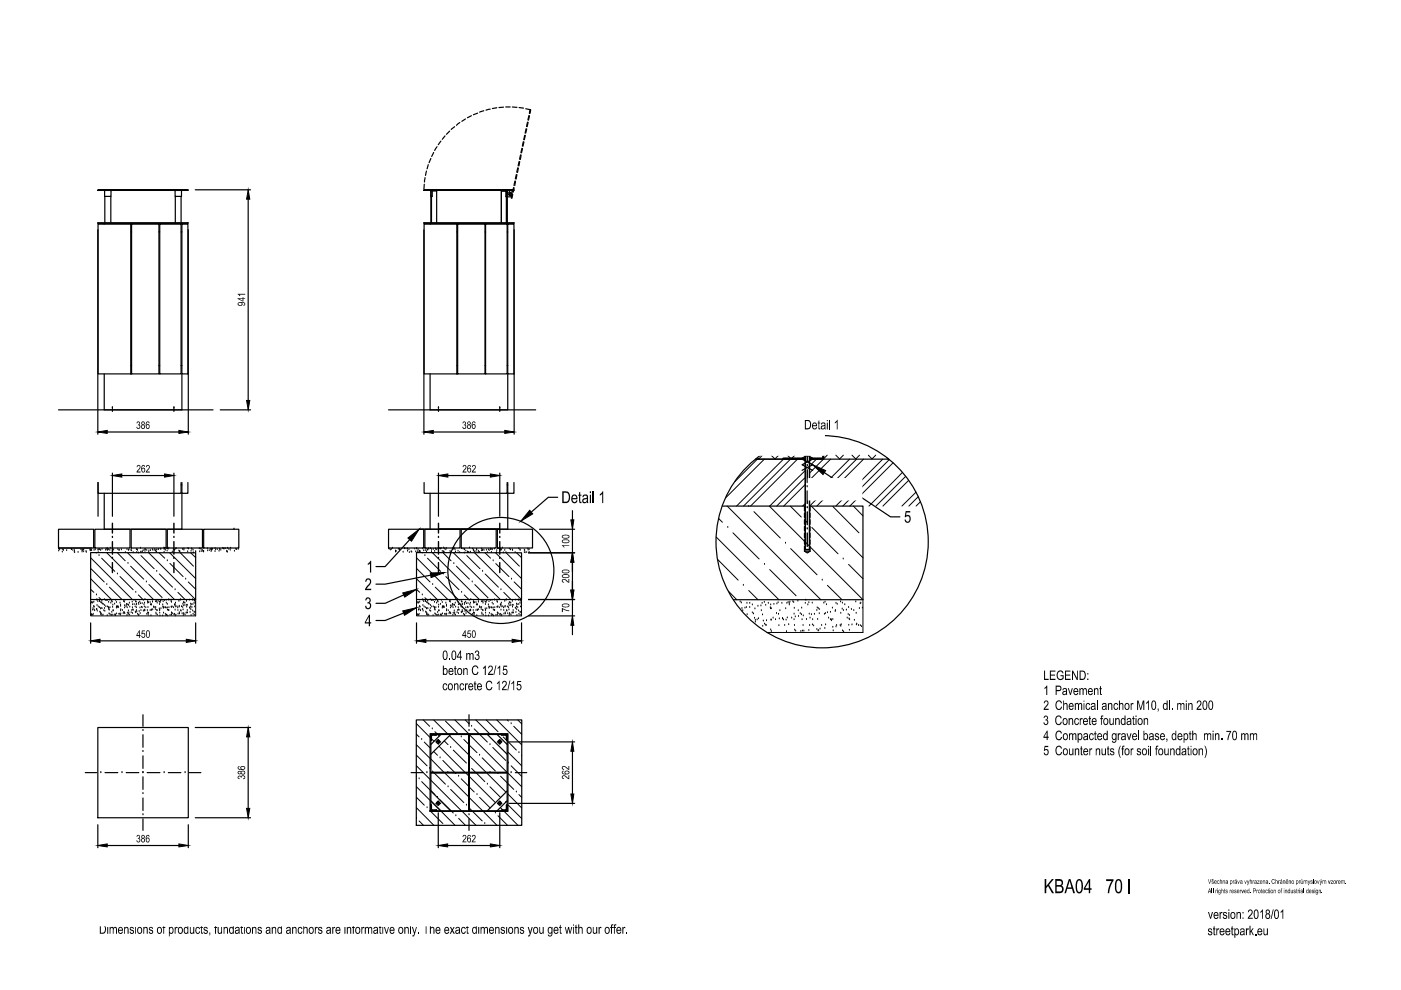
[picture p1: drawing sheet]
<svg xmlns="http://www.w3.org/2000/svg" width="297mm" height="210mm" viewBox="0 0 297 210" stroke-linecap="round" stroke-linejoin="round" font-family="sans-serif">
<!-- layer: 0 -->
<g fill="none" stroke="#000" stroke-width=".25">
<path d="M90 39.1l-.1 1M90.1 37.7l-.1 .9M90.4 36.3l-.2 .9M90.8 34.9l-.2 .9M91.4 33.6l-.4 .9M91.9 32.3l-.4 .9M92.7 31.1l-.5 .8M93.5 29.9l-.6 .8M94.4 28.8l-.6 .7M95.3 27.8l-.6 .7M96.4 26.9l-.7 .6M97.5 26l-.7 .6"/>
<path d="M98.7 25.2l-.8 .5M99.9 24.5l-.8 .5M101.3 24l-.9 .3M102.6 23.5l-.9 .3M103.9 23.1l-.9 .3M105.3 22.8l-.9 .2M106.8 22.7l-1 .1M107.2 22.7h1M108.6 22.7l1 .1M108.9 39.8l-.2 .9M109 39.8l-.2 .9M109.2 38.4l-.2 .9"/>
<path d="M109.3 38.4l-.2 1M109.5 37l-.2 .9M109.6 37l-.2 1M109.8 35.6l-.2 .9M109.9 35.6l-.2 1M110.1 22.8l.9 .1M110.1 34.2l-.2 1M110.2 34.2l-.2 1M110.4 32.8l-.2 1M110.5 32.9l-.2 .9M110.7 31.4l-.3 1M110.8 31.5l-.2 .9"/>
<path d="M111 30l-.3 1M111.1 30.1l-.2 .9M111.3 28.7l-.3 .9M111.4 28.7l-.2 .9M111.5 23.1l1 .2M111.5 27.3l-.2 .9M111.7 27.3l-.2 .9M111.8 25.9l-.2 .9M112 25.9l-.2 1M112.1 24.5l-.2 .9M112.2 24l.2-.8 .1 .1-.1 .8M112.3 24.5l-.2 1"/>
<path d="M20.7 40.2h19.2v.2h-19.2zM20.7 48.7v43.4M20.8 47.5h6.9v31.8h-6.9zM22.1 47.4v.1M22.1 40.4h1.4v1.2h-1.3M22.2 40.5v6.7M23.5 41.6v5.6M27.7 49.2h.2M27.9 47.5h5.8v31.8h-5.8zM33.7 49.2h.2M33.9 47.5h4.5v31.8h-4.5zM37.2 41.6v5.6"/>
<path d="M38.4 41.6v5.6M38.4 49.2h.2M38.4 40.4h-1.3v1.2h1.4v-1.1M38.6 47.5h1.2v31.8h-1.2zM38.6 47.4v.1M39.9 47.3l-.1 .1M39.9 47.3h-19.2l19.1 .1M39.9 48.7v43.4M41.4 40.2h11.7M52.6 42.2v42.7M89.9 40.2h19.1v.2h-19.1zM89.9 47.3h19.1"/>
<path d="M89.9 48.8v43.3M89.9 47.5h7v31.8h-7zM91.2 47.4v.1M91.3 40.5v1.1h.3M91.3 40.4h.1M91.4 40.4h.1M91.4 41.6v5.6M91.6 40.5v1.1M91.6 40.5h1v6.7M91.6 41.6h-.1v5.6M96.9 49.2h.1M97 47.5h5.8v31.8h-5.8z"/>
<path d="M102.8 49.2h.2M103 47.5h4.5v31.8h-4.5zM106.3 47.2v-6.7h1.2v6.7M107.2 41.6l.1 .1M107.3 40.5v1.1M107.4 40.5v6.7M107.5 41.7h.9M107.5 40.5h.1M107.5 49.2h.2M107.6 40.4v.5a.44 .44 0 0 0 .4 .4 .44 .44 0 0 0 .5-.4M107.7 47.5h1.3v31.8h-1.3zM107.7 47.4v.1"/>
<path d="M108 41.4l.5 .1M108.1 41.4h.1M108.5 41.6l-.1 .1M108.6 41.2l-.2 .8h.1l.2-.8M108.6 40.4l-.1 1.2M109 47.3h-19.2M109 48.7v43.4M22.1 79.3v7.6M27.7 77.5h.2M33.7 77.5h.2M38.4 77.5h.2M38.6 79.3v7.6"/>
<path d="M91.2 79.3v7.6h16.5v-7.6M96.9 77.5h.1M102.8 77.5h.2M107.5 77.5h.2M12.4 86.9h32.8M22.7 91.6h15.2M23.8 86.5h.1M23.8 87h.1M23.8 86.3v.1M23.8 86.6v.3M23.8 87.1v.1M36.9 86.5h.1"/>
<path d="M36.9 87h.1M36.9 86.3v.1M36.9 86.6v.3M36.9 87.1v.1M46.7 86.9h6.4M82.4 86.9h31.2M91.9 91.6h15.1M93 86.5h.1M93 87h.1M93 86.3v.1M93 86.6v.3M93 87.1v.1"/>
<path d="M106 86.5h.1M106 87h.1M106 86.3v.1M106 86.6v.3M106 87.1v.1M160.2 97.4h10.5M170.1 97.4l2.2 1.1-2.2 1.2M170.1 96l2.2 1.1M170.5 97.1v.3M170.7 97.1h-4.7v.3M170.7 95.9v20.6M171.7 97.1h2.8v.3h-2.8h2.6"/>
<path d="M171.7 95.9v20.6M171.9 97.1v.3M172.3 97.4l-2.2 1.1 2.2 1.2M172.3 96l-2.2 1.1M174.5 92.4v5h.1v-5v5h13.8M174.5 97.1v.3M12.4 112.2h7.5v4h-7.5zM12.4 116.2h7.1M19.2 117.2h22.3v9.9h-22.3zM20.1 112.2h7.5v4h-7.5zM22.1 104.6v7.6h16.5v-7.6M23.8 100.3v9.2"/>
<path d="M25.8 100.8h9.1M27.8 112.2h7.4v4h-7.4zM35.5 112.2h7.4v4h-7.4zM36.9 100.3v9.2M38.4 102.3v2.3h-17.6v-2.3v7.2M38.4 102.8h.2M38.6 102.3v2.3h1.2v-2.3M43.2 112.2h7.4v4h-7.4zM49.6 112.2h.1M82.4 112.2h7.4v4h-7.4zM86.9 114.4l-5.2 5.7h-2M88.3 117.2h22.3v9.9h-22.3z"/>
<path d="M88.9 112.2h1.9M89.9 102.3v2.3h17.6v-2.3M90.1 112.2h7.4v4h-7.4zM91.2 104.6v7.6h16.5v-7.6M93 100.3v9.2M95 100.8h9M97.8 112.2h7.4v4h-7.4zM105.5 112.2h7.4v4h-7.4zM105.9 112.2h-12.9h12.9M106 100.3v9.2M107.5 102.8h.2M107.7 102.3v2.3h1.3v-2.3"/>
<path d="M112.1 117.2h9.7M114.4 112.2h7.4M118.2 105.4h-2l-3.6 3.2M121.4 108.3v1.9M121.4 112.2v5M121.4 119.2v5.9M125.8 104.2v2.5M153.2 107.3h17.5M170.6 116.9h.1M170.6 107.3v1M170.6 108.8v.9M170.6 110.2v1"/>
<path d="M170.6 111.6v1M170.6 113v1M170.6 114.5v.9M170.6 115.9v1M170.6 116.9l.1 .1M170.7 116.5h1M170.8 116.9h.2M170.8 117l.1 .1M171 117.2h.3M171.1 116.9h.2M171.4 116.9h.1M171.5 117l-.1 .1"/>
<path d="M171.7 107.3h11.3v19.9h-27.5M171.7 116.9h.1M171.7 107.3v1M171.7 108.8v.9M171.7 110.2v1M171.7 111.6v1M171.7 113v1M171.7 114.5v.9M171.7 115.9v1M171.7 116.9l-.1 .1M174.8 100.2l14 9.4h2M19.2 132.1v4.3"/>
<path d="M21.2 135.9h18.3M41.5 132.1v4.3M85.6 130l-3.9 1.6h-2M85.6 126.1l-3.9 1.8h-2M88.3 132.1v4.3M90.3 135.9h18.3M91.3 121.9l-9.6 2h-2M110.6 132.1v4.3M112.1 127.1h9.7M112.1 130.6h9.7M121.4 127.1v3.5M121.4 132.6v2"/>
<path d="M20.7 154.2h19.2v19.2h-19.2zM30.3 154.9h.1M30.3 159.3h.1M30.3 151.5v2.5M30.3 155.8v2.6M41.4 154.2h11.7M52.6 156.2v15.2M88.3 152.6h22.3v22.4h-22.3zM91.2 155.6h16.5v16.4h-16.5zM91.4 155.7h16.1v16.2h-16.1zM91.4 157h.1M91.5 156.9l-.1 .1"/>
<path d="M91.5 156v.9M92.4 157.3h.2M92.6 155.8l-1.1 .1v.1M92.6 155.7h-1.2v1.3M92.6 155.7v.1M92.7 157.3h.1M92.8 157.3h.2M92.9 157.1h.1M92.9 157.5h.1M92.9 156.8v.2M92.9 157.2v.2M92.9 157.6v.2"/>
<path d="M93.1 157.3h.1M93.3 157.3h.1M93.5 155.7l-2.1 2.1M95.5 155.7l-4.1 4.2M99.4 155.7h.1v16.2h-.1zM99.4 154.9h.1M99.4 159.3h.1M99.4 151.5v2.5M99.4 155.8v2.6M103.3 155.7l4.2 4.2M105.4 155.7l2.1 2.1M105.5 157.3h.1"/>
<path d="M105.7 157.3h.1M105.8 157.3h.3M106 157.1h.1M106 157.5h.1M106 156.8v.2M106 157.2v.2M106 157.6v.2M106.2 157.3h.1M106.3 155.8l1 .1 .1 .1M106.3 157.3h.1M106.3 155.7h1.2v1.3M106.3 155.7v.1"/>
<path d="M107.4 156.9l.1 .1M107.4 156v.9M108 157.3h13.8M121.4 159.3v9M18.1 163.8h2.4M20.7 174.9v4.8M21.4 163.8h.1M22.3 163.8h2.7M22.7 179.3h15.2M25.9 163.8h.1M26.8 163.8h2.6M30.3 163.8h.1"/>
<path d="M30.3 168.3h.1M30.3 172.7h.1M30.3 160.3v2.6M30.3 164.7v2.7M30.3 169.2v2.7M30.3 173.6v2.5M31.2 163.8h2.7M34.8 163.8h.1M35.7 163.8h2.7M39.2 163.8h.1M39.9 174.9v4.8M40.1 163.8h2.5"/>
<path d="M41.4 173.4h11.7M87.2 163.8h2.4M90.5 163.8h.1M91.4 170.7v1.2h1.2l-.1-.2h-.8l-.2-.2M91.4 170.7h.1M91.4 169.8l2.1 2.1M91.4 167.7l4.1 4.2M91.4 170.6l.1 .1M91.4 163.8h2.7M91.5 170.8v.8M92.4 170.3h.2M92.7 170.3h.1"/>
<path d="M92.8 170.3h.2M92.9 170.1h.1M92.9 170.5h.1M92.9 169.8v.2M92.9 170.2v.3M92.9 170.6v.2M92.9 172.3v7.4M93.1 170.3h.1M93.3 170.3h.1M94.9 179.3h9.1M95 163.8h.1M95.9 163.8h2.7"/>
<path d="M99.4 163.7h-8v.2h8M99.4 163.8h.1M99.4 168.3h.1M99.4 172.7h.1M99.4 160.3v2.6M99.4 164.7v2.7M99.4 169.2v2.7M99.4 173.6v2.5M99.5 163.7h8v.2h-8M100.3 163.8h2.7M103.9 163.8h.1M104.8 163.8h2.7"/>
<path d="M105.5 170.3h.1M105.7 170.3h.1M105.8 170.3h.3M106 170.1h.1M106 170.5h.1M106 169.8v.2M106 170.2v.3M106 170.6v.2M106 172.3v7.4M106.2 170.3h.1M106.3 170.3h.1M107.4 170.8v.8"/>
<path d="M107.5 170.6l-.1 .1M107.5 170.7v1.2l-1.2-.1 .9-.1 .2-.2M107.5 169.8l-2.1 2.1M107.5 167.7l-4.2 4.2M108 170.3h13.8M108.4 163.8h.1M109.3 163.8h2.4"/>
<circle cx="108.1" cy="40.9" r=".19"/>
<circle cx="174.3" cy="114.9" r="22.5"/>
<circle cx="106.2" cy="121" r="11.2"/>
<circle cx="92.9" cy="157.3" r=".36"/>
<circle cx="105.9" cy="157.3" r=".36"/>
<circle cx="92.9" cy="170.3" r=".36"/>
<circle cx="105.9" cy="170.3" r=".36"/>
</g>
<g fill="none" stroke="#000" stroke-width=".3">
<path d="M171.2 98.7h.1M171.2 95v2.8M171.2 99.6v2.7M23.8 113.9h.1M23.8 118.4h.1M23.8 110.9v2.1M23.8 114.8v2.7M23.8 119.3v2.1M36.9 113.9h.1M36.9 118.4h.1M36.9 110.9v2.1M36.9 114.8v2.7"/>
<path d="M36.9 119.3v2.1M93 113.9h.1M93 118.4h.1M93 110.9v2.1M93 114.8v2.7M93 119.3v2.1M106 113.9h.1M106 118.4h.1M106 110.9v2.1M106 114.8v2.7M106 119.3v2.1M171.2 103.2h.1"/>
<path d="M171.2 107.6h.1M171.2 112.1h.1M171.2 104.1v2.7M171.2 108.5v2.7M171.2 113v2.9M239.4 186.4v3"/>
</g>
<g fill="#000">
<path d="M50.4 62.3h1.6v.2h-1.3l.3 .2-.2 .1zM29 89.5l.2-.1h.4l.1 .5-.2 .2 .3 .2-.1 .4-.2 .3-.5-.2-.1-.3h.2a.29 .29 0 0 0 .3 .2 .29 .29 0 0 0 .2-.3 .29 .29 0 0 0-.3-.2l.1-.2a.23 .23 0 0 0 .1-.4 .23 .23 0 0 0-.4 0l-.1 .1zM29.1 98.7l.4-.1 .3 .2-.1 .6-.5 .6h.6v.2h-.8v-.3l.6-.7a.27 .27 0 0 0-.1-.5 .27 .27 0 0 0-.4 .3h-.1zM31.1 98.7l.4-.1 .2 .2v.5l-.6 .7h.6v.2h-.8l.6-1a.25 .25 0 0 0-.1-.5 .25 .25 0 0 0-.3 .3h-.2zM98.1 89.5l.5-.1 .2 .2-.2 .5 .2 .1v.6l-.5 .2-.3-.3v-.2h.2a.29 .29 0 0 0 .4 .2 .29 .29 0 0 0 .1-.4 .29 .29 0 0 0-.4-.1v-.2a.28 .28 0 0 0 .3-.2 .28 .28 0 0 0-.2-.3l-.2 .3-.2-.1zM98.2 98.7l.4-.1 .3 .3-.1 .4-.5 .7h.6v.2h-.9l.7-1a.25 .25 0 0 0-.1-.5 .25 .25 0 0 0-.3 .3h-.2zM100.2 98.7l.4-.1 .2 .2v.5l-.6 .7h.7v.2h-.9l.7-1.1a.24 .24 0 0 0-.1-.4 .25 .25 0 0 0-.4 .3h-.1zM173.5 89.2l.2-.1v.5h.2v.2h-.2v.9l.2 .1v.2a.28 .28 0 0 1-.3 0 .28 .28 0 0 1-.1-.4v-.8h-.1v-.2h.1zM175.8 89.1h.2v1.9h-.2zM177.5 89h.1v2h-.2v-1.5l-.4 .3v-.3zM119.1 115.6h1.6v.1h-1.2l.2 .4h-.2zM122.8 104.4l.2-.1v.6h.3v.2h-.3v1.2l.3 .1v.3h-.2a.34 .34 0 0 1-.3-.5v-1.1h-.2v-.2h.2z"/>
<path d="M127.7 104.2h.2v2.5h-.2v-2l-.5 .4v-.3zM192 108.4h1v.3h-.8l-.1 .6 .6-.1 .4 .5-.1 .7-.4 .5-.5-.1-.3-.6 .2-.1 .3 .5h.3l.2-.3v-.5l-.2-.3-.8 .1zM30.1 133.7h.6v.1h-.5l.1 .4a.48 .48 0 0 1 .5 .7 .48 .48 0 0 1-.8 0l.1-.1a.3 .3 0 0 0 .5 .2 .3 .3 0 0 0 0-.5l-.1-.1-.5 .1zM77.6 126.8l.5-.2 .4 .3 .1 .3v.3l-.3 .3 .4 .2v.8l-.3 .3-.5 .1-.4-.3-.1-.4 .2-.1 .3 .5 .5-.1v-.7l-.3-.2-.2 .1v-.3l.3-.1 .2-.3a.35 .35 0 0 0-.4-.4 .35 .35 0 0 0-.3 .4h-.3zM77.6 122.8l.7-.2 .4 .4-.1 .7-.9 1.1h1v.3h-1.3l.1-.4 .8-1 .1-.5a.39 .39 0 0 0-.4-.3 .39 .39 0 0 0-.3 .4h-.3zM78.5 118.9h.2v2.5h-.3v-1.9l-.4 .3v-.3zM95.2 139.6h.2v.3h-.2zM98.8 138.5h.2v.2l.1-.2a.35 .35 0 0 1 .6 .2l.2-.2a.36 .36 0 0 1 .4 0 .36 .36 0 0 1 .1 .4v1h-.2v-.9a.27 .27 0 0 0-.3-.3 .27 .27 0 0 0-.2 .4v.8h-.2v-1a.28 .28 0 0 0-.4-.2 .28 .28 0 0 0 0 .4v.8h-.3zM99.2 133.7h.6v.1h-.5v.5l.4-.1 .2 .4-.3 .6-.5-.1v-.3h.1a.29 .29 0 0 0 .4 .2 .29 .29 0 0 0 .1-.4l-.1-.2-.5 .1zM100.8 138.1l.2-.2 .3 .1 .3 .3v.3a.22 .22 0 0 0-.2 .3 .22 .22 0 0 0 .2 .2l.1 .4-.2 .4h-.7l-.2-.5 .2-.1 .1 .2a.35 .35 0 0 0 .6 .1 .35 .35 0 0 0-.2-.6h-.3l.1-.2a.3 .3 0 0 0 .3-.3 .3 .3 0 0 0-.2-.3 .3 .3 0 0 0-.4 .3l-.1-.1zM119.1 128.9l1.5 .5 .1 .2-.7-.1-.7-.4v.7h-.2zM119.2 122.8h.6l.7 .5v-.5h.2v.8l-.3-.1-.6-.5a.27 .27 0 0 0-.5 0 .27 .27 0 0 0 .3 .4v.2l-.4-.2z"/>
<path d="M93.9 145.1l.5-.2 .4 .3v.1h-.2a.34 .34 0 0 0-.5-.1 .34 .34 0 0 0 0 .5 .31 .31 0 0 0 .2 .5 .31 .31 0 0 0 .4-.4h.2l-.2 .5h-.6l-.2-.4zM96.3 144.9h.1v.2l.3-.2 .5 .2v1.2h-.2v-1.1l-.2-.1-.3 .1-.1 1.1h-.1zM96.4 141.3l.2-.1v.5h.2v.1h-.2v1l.2 .1v.2a.31 .31 0 0 1-.3-.1 .31 .31 0 0 1-.1-.3v-.9h-.1zM98.2 141.7h.2v.2l.2-.2a.42 .42 0 0 1 .5 0 .42 .42 0 0 1 0 .5v.9h-.1v-.9a.3 .3 0 0 0-.4-.4 .3 .3 0 0 0-.2 .5v.8h-.2zM97.6 145l.6-.1 .2 .4h-.2a.35 .35 0 0 0-.5-.1 .35 .35 0 0 0-.1 .5l.1 .1a.28 .28 0 0 0 .2 .4 .28 .28 0 0 0 .3-.4h.2v.2l-.2 .3-.4 .1-.2-.2-.2-.5zM98.6 144.9h.2v.2l.2-.2h.2l-.1 .3a.26 .26 0 0 0-.3 0 .26 .26 0 0 0 0 .4v.7h-.2zM100.6 144.6l.2-.2v.5h.2v.2h-.2v1h.2v.2a.28 .28 0 0 1-.3 0 .28 .28 0 0 1-.1-.3v-.9h-.1zM100.2 141.3l.3-.2h.5l.4 .4v.2h-.2l-.2-.3-.3-.1-.4 .4v.8l.2 .4h.4l.3-.5 .2 .1-.1 .3-.3 .3h-.5l-.3-.3-.2-.9zM102.8 141.1h.2v2h-.2v-1.6l-.4 .3v-.2zM103.2 144.6l.6-.3 .3 .1 .3 .4v.1h-.3l-.1-.3h-.5l-.2 .3-.1 .6 .3 .6h.4l.3-.4h.2l-.4 .6h-.5l-.4-.4-.1-.8zM103.6 141.3l.6-.2 .2 .2 .1 .6-.8 1h.8v.2h-1l.1-.5 .7-.8a.32 .32 0 0 0-.3-.5 .32 .32 0 0 0-.3 .4h-.2zM105.1 141.1h.1l-.4 2h-.2z"/>
<path d="M105.8 144.3h.1v2h-.2v-1.5l-.3 .3v-.3zM105.9 141.1h.1v2h-.1v-1.6l-.4 .3v-.2zM106.8 141.1h.7v.3h-.6l-.1 .5 .6-.1 .2 .3v.5l-.2 .4-.6 .1-.2-.5h.2a.36 .36 0 0 0 .5 .3 .36 .36 0 0 0 .1-.6l-.2-.3-.6 .2zM106.6 144.4l.5-.1 .3 .4v.5l-.7 .9h.7v.2h-1l.2-.4 .5-.7 .1-.4a.3 .3 0 0 0-.3-.2 .3 .3 0 0 0-.3 .3h-.2zM108 144.3h.2l-.5 2.1h-.1zM108.9 144.3h.1v2h-.2v-1.5l-.4 .3v-.2zM109.7 144.4h.8v.2h-.6l-.1 .5 .4-.1 .4 .5-.1 .5-.2 .3h-.6l-.2-.5h.2v.1a.4 .4 0 0 0 .6 .1 .4 .4 0 0 0 0-.6l-.4-.2-.2 .2h-.1zM221.4 151.8h.6l.2 .3-.2 .5 .3 .3v.5l-.3 .3h-.4l-.2-.1-.2-.4 .2-.1 .2 .4a.38 .38 0 0 0 .5-.3 .38 .38 0 0 0-.5-.4l.1-.2 .3-.3a.29 .29 0 0 0-.2-.4 .29 .29 0 0 0-.4 .4l-.2-.1zM221.5 158.1h.8v.3h-.7l-.1 .5 .5-.1 .3 .3v.6l-.2 .4-.3 .1-.4-.3-.1-.3h.2a.37 .37 0 0 0 .5 .3 .37 .37 0 0 0 .1-.7l-.1-.2-.7 .2zM221.4 142.2h.2v1.7h.7v.3h-.9zM221.4 145.8l.6-.4v1.9h-.2v-1.5l-.3 .3zM221.4 148.7l.4-.2 .5 .2v.6l-.8 1h.8v.2h-1l.1-.4 .6-.8a.34 .34 0 0 0-.1-.6 .34 .34 0 0 0-.4 .4h-.2z"/>
<path d="M222.6 142.2h1.2v.2h-1v.6h.9v.2h-.9v.7h1v.3h-1.2zM224.2 142.4l.5-.3 .6 .3 .2 .3-.2 .1-.3-.4h-.3l-.3 .1-.2 .5 .1 .7 .4 .3 .6-.3v-.3h-.5v-.2h.7v.7l-.3 .2-.6 .1-.4-.3-.2-1zM223.9 152l.6-.3 .3 .1 .3 .4-.2 .1-.2-.3-.4-.1-.4 .5v.6l.3 .5h.4l.3-.5 .2 .1-.1 .3-.4 .3h-.4l-.4-.4-.1-1zM224 155.1l.6-.2 .5 .3 .1 .3h-.3l-.2-.4h-.4l-.3 .6 .1 .7 .2 .3h.4l.3-.5 .2 .1-.4 .6h-.6l-.3-.4-.1-.9zM224 148.7l.7-.2 .4 .4 .1 .2h-.2l-.2-.3-.5-.1-.3 .6v.6l.3 .4h.3l.4-.5 .2 .1-.4 .6h-.5l-.4-.4-.1-.8zM223.9 158.4l.3-.3h.5l.4 .4 .1 .2h-.2l-.2-.3-.3-.1-.5 .4v.6l.2 .5 .5 .1 .3-.5 .2 .1-.5 .6h-.5l-.3-.4-.1-.8zM225.4 148.5h.2v.7l.5-.2 .2 .3 .1 1.2h-.3v-.9a.26 .26 0 0 0-.2-.3 .26 .26 0 0 0-.3 .2v1h-.2zM225.8 142.2h1.1v.2h-.9v.6h.9v.2h-.9v.7h1v.3h-1.2zM226.6 152.3h.2v.2l.3-.3 .4 .2v1.3h-.2v-.9a.3 .3 0 0 0-.3-.4 .3 .3 0 0 0-.2 .5v.8h-.2zM226.7 155.5h.1v.2l.3-.3 .4 .3 .3-.2a.39 .39 0 0 1 .4 .4v1h-.2v-.9a.27 .27 0 0 0-.3-.4 .27 .27 0 0 0-.2 .5v.8h-.2v-.9a.29 .29 0 0 0-.3-.3 .29 .29 0 0 0-.2 .5v.7h-.1zM226.4 145.9h.2l.3 1.2 .3-1.2h.3l-.5 1.4h-.1zM227.3 142.2h.2l.8 1.5v-1.5h.2v2h-.2l-.8-1.6v1.6h-.2z"/>
<path d="M227.9 149.1h.1v.2l.3-.2a.28 .28 0 0 1 .3-.1 .28 .28 0 0 1 .1 .3l.2-.3 .5 .1v1.4h-.2v-.9a.27 .27 0 0 0-.3-.3 .27 .27 0 0 0-.1 .4v.8h-.2v-1a.29 .29 0 0 0-.4-.2 .29 .29 0 0 0-.1 .5v.7h-.2zM227.9 152.4l.6-.1 .2 .3-.1 .1a.35 .35 0 0 0-.5-.2 .35 .35 0 0 0-.1 .6 .31 .31 0 0 0 .2 .4 .31 .31 0 0 0 .4-.3h.2v.1l-.3 .4h-.3l-.4-.2v-.7zM228.9 145.9h.1v.2l.3-.2 .4 .2 .3-.2h.3l.1 .3v1.1h-.1v-.8a.27 .27 0 0 0-.3-.4 .27 .27 0 0 0-.3 .4v.8h-.2v-.9a.23 .23 0 0 0-.1-.3 .23 .23 0 0 0-.3 .2v1h-.2zM228.9 152.3h.2v.2l.2-.3 .3 .1-.1 .3-.2-.1-.1 .1-.1 1.1h-.2zM229.2 158.3l.2-.1v.5h.1v.2h-.1v1h.1v.2a.33 .33 0 0 1-.3-.4v-.8h-.2zM230.3 149.2l.5-.2 .3 .4-.1 .1a.37 .37 0 0 0-.6-.1 .37 .37 0 0 0 0 .5v.2a.28 .28 0 0 0 .4 .2 .28 .28 0 0 0 .2-.3h.2l-.3 .5h-.4l-.2-.1-.1-.3zM230.9 151.9l.2-.1v.5h.2v.2h-.2v.9l.2 .1v.2a.3 .3 0 0 1-.3-.1 .3 .3 0 0 1-.1-.3v-.8h-.1zM231 155.6l.5-.2 .4 .3v.2h-.2a.28 .28 0 0 0-.3-.3 .28 .28 0 0 0-.3 .4v.4l.2 .3h.3l.1-.3h.2l-.2 .5-.3 .1-.4-.3-.1-.4zM231.9 145.9h.2v.2l.3-.2 .4 .1 .1 1.3h-.2v-.9a.29 .29 0 0 0-.4-.3 .29 .29 0 0 0-.1 .4v.8h-.3zM232.1 155.1l.2-.1v.5h.2v.2h-.2v.9l.2 .3a.31 .31 0 0 1-.3 0 .31 .31 0 0 1-.1-.4v-.8h-.2zM232.6 148.5h.1v2h-.1zM233.5 151.8l.4-.1v.2l-.3 .1v.3h.2v.2h-.2v1.2h-.2v-1.2h-.1z"/>
<path d="M233.2 145.6l.2-.2v.5h.2v.2h-.2v1l.2 .2a.32 .32 0 0 1-.3 0 .32 .32 0 0 1-.1-.4v-.8h-.1zM234.9 149.1h.2v.2l.2-.3 .5 .2v1.3h-.2v-.9a.29 .29 0 0 0-.3-.3 .29 .29 0 0 0-.2 .4v.8h-.2zM234.8 158.3l.2-.1v.5h.2v.2h-.2v1h.2v.2a.33 .33 0 0 1-.4-.4v-.8h-.1zM235.4 158.8l.5-.1 .3 .1v.3l-.2-.2a.24 .24 0 0 0-.3-.1 .24 .24 0 0 0-.1 .4 .24 .24 0 0 0 .3 .1l.4 .2v.4l-.3 .2h-.4l-.3-.4h.2l.1 .2a.27 .27 0 0 0 .5-.2 .27 .27 0 0 0-.4-.2l-.3-.3zM235.2 152.3h.2v.8a.28 .28 0 0 0 .2 .4 .28 .28 0 0 0 .3-.3l.1-.9h.1v1.4h-.1v-.2l-.3 .2-.4-.1zM236.4 152.3h.2v.2l.3-.3 .4 .2 .1 1.3h-.2v-.9a.3 .3 0 0 0-.3-.4 .3 .3 0 0 0-.3 .5v.8h-.2zM236.2 149.3l.2-.3h.4l.3 .4-.2 .1a.33 .33 0 0 0-.5-.2 .33 .33 0 0 0-.1 .5v.3a.29 .29 0 0 0 .4 .2 .29 .29 0 0 0 .2-.3h.2l-.2 .4h-.6l-.2-.3zM237 155.5h.2v.2a.24 .24 0 0 1 .1-.3 .24 .24 0 0 1 .3 .1v.2l-.4 .1v1.1h-.2zM237.2 148.5h.2v.7l.2-.1a.4 .4 0 0 1 .5 0 .4 .4 0 0 1 .1 .5v.9h-.2v-.9a.3 .3 0 0 0-.4-.3 .3 .3 0 0 0-.2 .4v.8h-.2zM238.8 155.5h.3l.3 1.1 .3-1.1h.2l-.4 1.4h-.2zM239.7 149.1h.2v.2a.24 .24 0 0 1 .1-.3 .24 .24 0 0 1 .3 .1v.2l-.4 .1v1.1h-.2zM240.2 151.9l.2-.1v.5h.2v.2h-.2v.9l.2 .3a.32 .32 0 0 1-.3-.1 .32 .32 0 0 1-.1-.3v-.8h-.2z"/>
<path d="M241.1 158.8l.5-.1 .3 .1v.3l-.2-.2a.24 .24 0 0 0-.3-.1 .24 .24 0 0 0-.2 .4 .24 .24 0 0 0 .4 .1h.1a.45 .45 0 0 1 0 .8 .45 .45 0 0 1-.7-.4h.2a.25 .25 0 0 0 .1 .3 .25 .25 0 0 0 .4-.2 .25 .25 0 0 0-.2-.3l-.4-.2zM241.1 148.5h.3l.5 1.7 .4-1.7h.3v2h-.2v-1.7l-.5 1.7h-.1l-.5-1.7v1.7h-.2zM241.3 154.9h.2v2h-.2zM242.5 152.3h.2v.2l.3-.3 .4 .2v1.3h-.2v-.9a.31 .31 0 0 0-.3-.4 .31 .31 0 0 0-.2 .5v.8h-.2zM243.5 148.5h.1v2h-.2v-1.5l-.4 .3v-.3zM244.9 155.6l.3-.2 .4 .1 .1 .4h-.2a.24 .24 0 0 0-.1-.3 .24 .24 0 0 0-.3 .2 .24 .24 0 0 0 .2 .2l.4 .3v.5l-.6 .1-.3-.3 .2-.2a.27 .27 0 0 0 .3 .4 .27 .27 0 0 0 .2-.3 .27 .27 0 0 0-.3-.2l-.3-.3zM245.4 150.2h.3v.5l-.2 .2zM247.3 156.6h.2l-.1 .7zM247.9 148.5h.1v2h-.1zM248.4 150.2h.2v.3h-.2zM249.6 149.1h.2v.2l.1-.2a.35 .35 0 0 1 .5 .2l.3-.3 .4 .2v1.3h-.1v-1a.28 .28 0 0 0-.4-.2 .28 .28 0 0 0-.2 .4v.8h-.1v-1a.28 .28 0 0 0-.4-.2 .28 .28 0 0 0-.1 .4v.8h-.2zM251.9 149.1h.2v.2l.2-.3 .5 .2 .1 1.3h-.3v-.9a.3 .3 0 0 0-.3-.3 .3 .3 0 0 0-.2 .4v.8h-.2z"/>
<path d="M251.8 158.3l.2-.1v.5h.2v.2h-.2v.9l.2 .1v.2a.31 .31 0 0 1-.3 0 .31 .31 0 0 1-.1-.4v-.8h-.1v-.2h.1zM252.2 155.1l.2-.1v.5h.2v.2h-.2v1h.2v.2a.29 .29 0 0 1-.4 0 .29 .29 0 0 1 0-.4v-.8h-.1zM252.8 154.9h.2v.7l.4-.2 .3 .3v1.2h-.2v-.9a.3 .3 0 0 0-.3-.3 .3 .3 0 0 0-.2 .4v.8h-.2zM253.8 148.7l.4-.2 .5 .2v.6l-.7 1h.7v.2h-1v-.3l.7-.8 .2-.4a.33 .33 0 0 0-.4-.3 .33 .33 0 0 0-.3 .4h-.2zM255.3 155.5h.1v.2a.35 .35 0 0 1 .4-.3 .35 .35 0 0 1 .3 .3v-.1a.37 .37 0 0 1 .5-.1 .37 .37 0 0 1 .2 .4v1h-.2v-.9a.28 .28 0 0 0-.3-.4 .28 .28 0 0 0-.2 .5v.8h-.2v-.9a.24 .24 0 0 0-.2-.4 .24 .24 0 0 0-.2 .3l-.1 1h-.1zM257.6 155.5h.2v.2l.3-.3 .4 .2v1.3h-.2v-.9a.3 .3 0 0 0-.3-.4 .3 .3 0 0 0-.2 .5v.8h-.2zM258.9 156.6h.2v.3h-.2zM260 155h1l-.6 1.9h-.2l.1-.6 .5-1.1h-.8zM263.1 155.5l.3 .1a.33 .33 0 0 1 .3-.2 .33 .33 0 0 1 .3 .3l.2-.2a.4 .4 0 0 1 .5 .4v1h-.2v-.9a.27 .27 0 0 0-.3-.4 .27 .27 0 0 0-.2 .5v.8h-.2v-.9a.27 .27 0 0 0-.3-.3 .27 .27 0 0 0-.1 .5v.7h-.3zM265 155.5h.2v.2a.35 .35 0 0 1 .3-.3 .35 .35 0 0 1 .4 .3v-.1a.37 .37 0 0 1 .4-.1 .37 .37 0 0 1 .2 .4v1h-.1v-.9a.28 .28 0 0 0-.3-.4 .28 .28 0 0 0-.2 .5v.8h-.2v-.9a.29 .29 0 0 0-.4-.3 .29 .29 0 0 0-.1 .5v.7h-.2zM29 177.2l.2-.2 .4 .1 .1 .5-.2 .1 .3 .3-.1 .5-.3 .1-.4-.1-.1-.3h.2a.3 .3 0 0 0 .4 .2 .3 .3 0 0 0 .1-.4 .3 .3 0 0 0-.3-.2v-.1l.2-.1a.24 .24 0 0 0-.1-.4 .24 .24 0 0 0-.3 .2h-.1zM50.5 164.5h.4l.2 .1 .2-.2 .5 .1 .2 .2-.1 .3-.2 .2-.2-.2a.28 .28 0 0 0 .3-.3 .28 .28 0 0 0-.3-.2 .28 .28 0 0 0-.3 .3v.1h-.1a.26 .26 0 0 0-.2-.4 .26 .26 0 0 0-.3 .3 .26 .26 0 0 0 .2 .2v.2l-.4-.2v-.3z"/>
<path d="M98.2 177.1l.4-.1 .2 .2v.5l-.5 .7h.6v.2h-.9l.6-.9a.29 .29 0 0 0 .2-.3 .29 .29 0 0 0-.3-.2 .29 .29 0 0 0-.3 .3l-.2-.1zM100.1 177.2l.5-.2 .2 .2v.5l-.6 .7h.6v.2h-.8l.6-1a.25 .25 0 0 0-.1-.4 .25 .25 0 0 0-.3 .3l-.2-.1zM119.2 164.5l.3-.1 .4 .1 .6 .5v-.6h.2v.8l-.9-.6a.27 .27 0 0 0-.5 .1 .27 .27 0 0 0 .3 .3v.2l-.4-.1zM119.1 162.6l.3-.2h.4l.7 .6v-.6h.2v.8l-1.2-.6a.24 .24 0 0 0-.2 .2 .24 .24 0 0 0 .3 .3v.1l-.3-.1zM226.7 158.7h.1v.8a.32 .32 0 0 0 .3 .5 .32 .32 0 0 0 .3-.5v-.8h.2v1.4h-.2v-.2l-.2 .2-.5-.1zM227.9 158.7h.1v.2l.3-.2 .5 .1v1.3h-.2v-.9a.29 .29 0 0 0-.3-.3 .29 .29 0 0 0-.2 .4v.8h-.2zM231 158.7h.1v.2l.4-.2h.1l-.1 .2a.3 .3 0 0 0-.3 .1 .3 .3 0 0 0-.1 .4v.7h-.1zM232.3 158.7h.2v.2l.2-.2 .5 .1 .1 1.3h-.3v-.9a.3 .3 0 0 0-.3-.3 .3 .3 0 0 0-.2 .4v.8h-.2zM233.6 158.7h.1v.8a.3 .3 0 0 0 .4 .4 .3 .3 0 0 0 .2-.4v-.8h.2v1.4h-.2v-.2l-.2 .2-.5-.1zM237.4 158.1h.3l-.3 .7-.1 1 .4 .9-.3-.1-.3-.9 .1-.8zM238 158.2l.4-.1v.3h-.3v.3h.2v.2h-.2v1.2h-.2v-1.2h-.2v-.2h.2zM239.7 158.7h.2v.2l.3-.2 .1 .2a.3 .3 0 0 0-.4 .1 .3 .3 0 0 0 0 .4v.7h-.2z"/>
<path d="M243.9 158.1h.2v2h-.2zM245.1 158.2l.5-.1-.1 .3-.3 .1v.2h.3v.2h-.3v1.2h-.1v-1.2h-.2v-.2h.2zM246.8 158.7h.3v.8a.31 .31 0 0 0 .3 .4 .31 .31 0 0 0 .2-.4v-.8h.2v1.4h-.2v-.2l-.2 .2h-.4l-.2-.3zM248.1 158.7h.2v.2l.2-.2 .5 .1v1.3h-.2v-.9a.26 .26 0 0 0-.2-.3 .26 .26 0 0 0-.3 .3v.9h-.2zM254.1 158.7h.2v.2l.3-.2a.42 .42 0 0 1 .5 .5v.9h-.2v-.9a.3 .3 0 0 0-.4-.3 .3 .3 0 0 0-.2 .4v.8h-.2zM255.4 158.1l.3 .4 .2 .8-.1 .9-.3 .5h-.1l.3-.8v-.8zM23.2 196.5h.2v.3l.1-.2a.34 .34 0 0 1 .3-.1 .34 .34 0 0 1 .3 .3l.3-.3 .4 .2v1.3h-.2v-1a.26 .26 0 0 0-.3-.3 .26 .26 0 0 0-.2 .4v.9h-.2v-1a.25 .25 0 0 0-.2-.3 .25 .25 0 0 0-.2 .3l-.1 1h-.2zM26.3 196.5h.2v.3l.3-.3 .4 .2 .1 1.3h-.2v-.9a.31 .31 0 0 0-.4-.4 .31 .31 0 0 0-.2 .5v.8h-.2zM27.6 196.7l.4-.2 .3 .2 .1 .2-.2 .1v-.2a.25 .25 0 0 0-.4-.1 .25 .25 0 0 0-.1 .3 .25 .25 0 0 0 .4 .1l.3 .3v.4l-.6 .2-.3-.3v-.1h.2a.28 .28 0 0 0 .3 .2 .28 .28 0 0 0 .2-.3 .28 .28 0 0 0-.4-.2l-.3-.2zM30.4 196.5h.2v.3v-.2a.42 .42 0 0 1 .6 0 .42 .42 0 0 1 .1 .5v.9h-.2v-1a.3 .3 0 0 0-.4-.3 .3 .3 0 0 0-.1 .5v.8h-.2zM31.6 196.7l.6-.2 .2 .3-.1 .2a.22 .22 0 0 0-.2-.3 .22 .22 0 0 0-.3 .1 .22 .22 0 0 0 .2 .3l.4 .2v.5l-.3 .2h-.3l-.3-.3v-.1h.3a.28 .28 0 0 0 .3 .3 .28 .28 0 0 0 .2-.4 .28 .28 0 0 0-.4-.2l-.3-.2zM34.7 196.1l.4-.1v.2l-.3 .1v.2h.3v.3h-.3v1.2h-.2v-1.2h-.1z"/>
<path d="M37 196.5h.2v.3l.2-.3 .3 .1-.1 .2a.28 .28 0 0 0-.4 .1 .28 .28 0 0 0 0 .3v.8h-.2zM40.3 196.5h.1v.9a.31 .31 0 0 0 .4 .4 .31 .31 0 0 0 .2-.5v-.8h.2v1.5h-.2v-.2l-.3 .2h-.3l-.1-.2zM41.5 196.7l.4-.2h.2l.3 .5h-.2a.28 .28 0 0 0-.3-.3 .28 .28 0 0 0-.2 .3v.6a.28 .28 0 0 0 .3 .2 .28 .28 0 0 0 .2-.3h.2v.1l-.2 .4h-.4l-.3-.2-.1-.4zM42.6 196.2l.2-.2v.5h.2v.3h-.2v.9l.3 .3h-.2l-.3-.1v-1.1h-.1zM43.2 196.7l.3-.2h.3l.2 .3-.1 .2a.26 .26 0 0 0-.3-.4 .26 .26 0 0 0-.2 .4 .26 .26 0 0 0 .3 .1l.4 .3-.1 .4-.3 .2h-.4l-.2-.3 .2-.1a.26 .26 0 0 0 .3 .2 .26 .26 0 0 0 .2-.4l-.6-.3zM44.4 197.7h.2l-.1 .7zM45.6 196.1l.5-.1v.2h-.3v.3h.2v.3h-.2v1.2h-.2v-1.2h-.2zM46.1 196.5h.3v.9a.3 .3 0 0 0 .3 .4 .3 .3 0 0 0 .2-.5v-.8h.2v1.5h-.2v-.2l-.2 .2-.5-.2zM47.4 196.5h.2v.3l.3-.3 .4 .2v1.3h-.2v-.9a.31 .31 0 0 0-.3-.4 .31 .31 0 0 0-.2 .5v.8h-.2zM51.1 196.2l.2-.2v.5h.2v.3h-.2v.9l.3 .3h-.2l-.3-.1v-1.1h-.1zM53.4 196.5h.2v.3l.3-.3 .4 .2 .1 1.3h-.2v-.9a.3 .3 0 0 0-.4-.3 .3 .3 0 0 0-.2 .4v.8h-.2zM54.7 196.7l.2-.2h.4l.2 .3-.2 .2a.27 .27 0 0 0-.2-.4 .27 .27 0 0 0-.3 .4 .27 .27 0 0 0 .4 .1l.3 .3-.1 .5-.6 .1-.2-.3 .2-.2a.25 .25 0 0 0 .1 .3 .25 .25 0 0 0 .3-.1 .25 .25 0 0 0-.1-.3l-.4-.3z"/>
<path d="M57.6 196.5h.2v.3l.3-.3 .4 .2v1.3h-.1v-.9a.3 .3 0 0 0-.4-.3 .3 .3 0 0 0-.2 .4v.8h-.2zM61.9 196.5h.2v.3l.3-.3 .4 .2 .1 1.3h-.2v-.9a.3 .3 0 0 0-.4-.3 .3 .3 0 0 0-.2 .4v.8h-.2zM63.2 196.8l.5-.3 .4 .3v.2h-.2a.34 .34 0 0 0-.5-.2 .34 .34 0 0 0-.1 .5v.2a.3 .3 0 0 0 .3 .3 .3 .3 0 0 0 .3-.3h.2l-.2 .4-.4 .1-.2-.1-.2-.4zM64.3 196h.2v.7l.3-.2 .4 .2v1.3h-.2v-1a.26 .26 0 0 0-.2-.3 .26 .26 0 0 0-.3 .3v1h-.2zM66.8 196.5h.1v.3l.2-.3 .3 .1-.1 .2a.28 .28 0 0 0-.3 .1 .28 .28 0 0 0-.1 .3v.8h-.1zM67.5 196.7l.3-.2h.3l.2 .3-.1 .2a.27 .27 0 0 0-.3-.4 .27 .27 0 0 0-.3 .4 .27 .27 0 0 0 .4 .1l.4 .3-.2 .5-.6 .1-.2-.4 .2-.1a.25 .25 0 0 0 .1 .3 .25 .25 0 0 0 .4-.1 .25 .25 0 0 0-.2-.3l-.1-.1a.45 .45 0 0 1-.3-.6zM70.4 196.5h.2v.3l.1-.3h.3v.3a.26 .26 0 0 0-.3 .1 .26 .26 0 0 0 0 .3v.8h-.3zM73.5 196.5h.2v.3l.3-.3 .4 .1 .1 1.4h-.2v-1a.29 .29 0 0 0-.4-.2 .29 .29 0 0 0-.2 .4v.8h-.2zM74.9 196h.4v.2h-.3v.3h.2v.3h-.2v1.2h-.2v-1.2h-.2v-.3h.2zM76.6 196.5h.2v.3l.2-.3 .3 .1-.1 .2a.28 .28 0 0 0-.4 .1 .28 .28 0 0 0 0 .3v.8h-.2zM77.3 196.5h.2v.3l.3-.3 .4 .3 .3-.3h.2l.2 .3v1.2h-.2v-.9a.27 .27 0 0 0-.2-.4 .27 .27 0 0 0-.3 .4v.9h-.2v-1a.23 .23 0 0 0-.1-.3 .23 .23 0 0 0-.3 .3v1h-.3zM80.5 196.2l.1-.2v.5h.3v.3h-.3l.1 1h.2v.2h-.2l-.2-.1v-1.1h-.2z"/>
<path d="M81.4 196.5h.2l.4 1.2 .3-1.2h.2l-.5 1.5h-.1zM85.7 196.5h.2v.3l.3-.3 .4 .2 .1 1.3h-.2v-.9a.3 .3 0 0 0-.4-.3 .3 .3 0 0 0-.2 .4v.8h-.2zM87 196h.2v2h-.2zM87.3 196.5h.2l.4 1.2 .3-1.2h.2l-.5 1.8-.2 .3-.2-.1-.1-.2h.2l.2-.3zM88.6 197.7h.3v.3h-.3zM89.7 196h1.3v.2h-.6v1.8h-.1v-1.8h-.6zM91.1 196h.3v.7l.4-.2 .3 .3v1.2h-.2v-.9a.3 .3 0 0 0-.3-.4 .3 .3 0 0 0-.2 .5v.8h-.3zM95.4 196.5h.2l.3 .5 .3-.5h.2l-.4 .7 .4 .8h-.2l-.3-.6-.3 .6h-.3l.5-.8zM97.9 196.7l.3-.2h.3l.3 .5h-.2a.36 .36 0 0 0-.6-.2 .36 .36 0 0 0 0 .6 .3 .3 0 0 0 .2 .4 .3 .3 0 0 0 .4-.3l.2 .1-.3 .4h-.3l-.3-.2-.2-.4zM99 196.2l.1-.2v.5h.3v.3h-.3v.9l.3 .1v.2a.26 .26 0 0 1-.4 0 .26 .26 0 0 1 0-.4v-.8h-.2zM101.9 196.5h.2v.3l.3-.3 .3 .3 .3-.3 .3 .1 .2 1.4h-.2v-1a.25 .25 0 0 0-.3-.2 .25 .25 0 0 0-.2 .3v.9h-.2v-1a.26 .26 0 0 0-.3-.3 .26 .26 0 0 0-.2 .4v.9h-.2zM105 196.5h.2v.3l.3-.3 .3 .2 .1 1.3h-.2v-1a.3 .3 0 0 0-.4-.3 .3 .3 0 0 0-.1 .5v.8h-.2z"/>
<path d="M106.2 196.7l.5-.2 .3 .2v.2l-.2 .1v-.2a.25 .25 0 0 0-.3-.1 .25 .25 0 0 0-.1 .3 .25 .25 0 0 0 .3 .1l.4 .3-.2 .5h-.6l-.2-.2 .2-.2a.27 .27 0 0 0 .1 .4 .27 .27 0 0 0 .4-.2 .27 .27 0 0 0-.1-.3l-.5-.2zM109.1 196.5h.1v.2a.43 .43 0 0 1 .6-.2 .43 .43 0 0 1 .2 .6v.9h-.2v-1a.27 .27 0 0 0-.3-.3 .27 .27 0 0 0-.2 .3l-.1 1h-.1zM110.3 196.7l.6-.2 .2 .4-.2 .1a.22 .22 0 0 0-.1-.3 .22 .22 0 0 0-.3 .1 .22 .22 0 0 0 .2 .3l.4 .3-.1 .5-.2 .1-.4-.1-.2-.3 .2-.1a.26 .26 0 0 0 .2 .3 .26 .26 0 0 0 .3-.2 .26 .26 0 0 0-.3-.3l-.4-.2zM111.9 196.5h.2l.3 1.2 .3-1.2h.2l-.5 1.8-.2 .3-.2-.1v-.2h.2l.1-.3zM114.3 196.5h.2v.9a.31 .31 0 0 0 .4 .4 .31 .31 0 0 0 .2-.5v-.8h.2v1.5h-.2v-.2l-.3 .2-.3-.1-.2-.2zM118.7 196.2l.2-.2v.5h.2v.3h-.2v.9l.2 .1v.2a.26 .26 0 0 1-.3 0 .26 .26 0 0 1-.1-.4v-.8h-.2zM119.8 196.5h.1l.3 1.2 .2-1.2h.3l.2 1.1 .2-1.1h.2l-.4 1.5h-.1l-.3-1.1-.2 1.1h-.2zM122 196.2l.2-.2v.5h.2v.3h-.2v.9l.2 .1-.1 .2-.3-.2v-1h-.1zM122.6 196h.2v.7l.4-.2 .3 .3v1.2h-.1v-.9a.29 .29 0 0 0-.4-.3 .29 .29 0 0 0-.2 .4v.8h-.2zM125.7 196.5h.2v1.1a.29 .29 0 0 0 .4 .1 .29 .29 0 0 0 .1-.4v-.8h.2v1.5h-.2v-.2l-.2 .2-.5-.1zM126.9 196.5h.2v.3l.2-.3 .3 .1-.1 .2a.26 .26 0 0 0-.4 .1 .26 .26 0 0 0 0 .3v.8h-.2zM129.7 196h.3v.2h-.2v.3h.2v.3h-.2v1.2h-.3v-1.2h-.1v-.3h.1z"/>
<path d="M130.2 196.1l.5-.1-.1 .2-.3 .1v.2h.3v.3h-.3v1.2h-.1v-1.2h-.2zM132 196.5h.1v.3l.2-.3h.2v.3a.27 .27 0 0 0-.3 0 .27 .27 0 0 0 0 .4v.8h-.2zM132.8 197.7h.2v.3h-.2zM221.5 186.4h.3v1.5l1.2-1.5h.4l-1 1.2 1.1 1.8h-.4l-.9-1.5-.4 .4v1.1h-.3zM234.5 186.4h1.6v.3l-.7 1.5-.2 1.2h-.3l.1-1 .7-1.6h-1.2zM256.2 197l.6-.2 .2 .4h-.2a.23 .23 0 0 0-.3-.2 .23 .23 0 0 0-.2 .3 .23 .23 0 0 0 .4 .1l.3 .2v.5l-.6 .2-.3-.2v-.2l.2-.1a.27 .27 0 0 0 .2 .4 .27 .27 0 0 0 .3-.3 .27 .27 0 0 0-.3-.3l-.4-.3zM256.1 186.4l.4 .9 .2-.9h.1l-.3 1zM256.1 193.4h.2l.4 1.1 .3-1.1h.2l-.4 1.4h-.2zM256.9 188.4l.1 1zM257.2 188.4l.1 1zM257.3 196.5l.2-.2v.5h.2v.2h-.2v1l.2 .3a.32 .32 0 0 1-.3-.1 .32 .32 0 0 1-.1-.3v-.9h-.1zM257.7 188.7h.3l-.2 .1v.6z"/>
<path d="M257.9 196.8h.2v.2l.1-.2 .3 .1-.1 .2a.28 .28 0 0 0-.3 .1 .28 .28 0 0 0 0 .3v.8h-.2zM258.1 186.8l.1-.1a.17 .17 0 0 1 .2 0 .17 .17 0 0 1 0 .2 .21 .21 0 0 0-.3 .1 .21 .21 0 0 0 .3 .3l.2-.2a.32 .32 0 0 1-.5 .2 .32 .32 0 0 1 0-.5zM258.6 193.4h.1v.2l.2-.2h.2v.2a.31 .31 0 0 0-.3 .1 .31 .31 0 0 0 0 .4v.7h-.2zM258.7 186.4v.4a.18 .18 0 0 1 .3-.2 .17 .17 0 0 1 .1 .2v.6h-.1v-.6h-.3v.6zM259 188.4v.4a.21 .21 0 0 1 .3-.2 .21 .21 0 0 1 .1 .3l-.1 .5v-.5l-.2-.1-.1 .6zM259.4 193.5l.3-.1a.33 .33 0 0 1 .4 .3l-.1 .1-.2-.2a.24 .24 0 0 0-.4 .2 .24 .24 0 0 0 .4 .2 .47 .47 0 0 1 .4 .6 .47 .47 0 0 1-.6 .3 .47 .47 0 0 1-.4-.5h.3a.25 .25 0 0 0 .2 .3 .25 .25 0 0 0 .3-.3 .25 .25 0 0 0-.3-.2l-.4-.3zM259.2 186.7h.5v.7l-.1-.6h-.2l-.2 .6zM259.6 188.5l.2 .2-.1 .6 .1 .1-.2-.1zM259.8 188.8a.18 .18 0 0 1 .3-.2 .18 .18 0 0 1 .1 .2h-.2v.1a.23 .23 0 0 1 .3 .1 .23 .23 0 0 1-.2 .4 .23 .23 0 0 1-.3-.2l.2 .1 .2-.1-.3-.2zM260.7 188.7h.3l-.2 .2v.5zM261.4 186.7h.3l-.2 .2v.5zM261.1 196.5l.2-.2v.5h.2v.2h-.2v1l.2 .1v.2a.23 .23 0 0 1-.3 0 .23 .23 0 0 1 0-.3l-.1-1h-.1z"/>
<path d="M261.7 188.7h.4v.1h-.3l.2 .2a.24 .24 0 0 1 .1 .2 .24 .24 0 0 1-.2 .2 .24 .24 0 0 1-.2-.2l.3 .1v-.2a.27 .27 0 0 1-.3-.1 .27 .27 0 0 1 0-.3zM262.2 193.4h.1v.2l.2-.2a.41 .41 0 0 1 .5 0 .41 .41 0 0 1 .1 .5v.9h-.2v-.8a.27 .27 0 0 0-.2-.4 .27 .27 0 0 0-.3 .3l-.1 .9h-.1zM262.3 186.7l.3 .5 .2-.5-.2 .7zM262.9 188.7h.3l-.2 .2v.5zM263.2 188.7h.1l.1 .5 .2-.5h.1l-.2 .7h-.1zM263.8 186.7l.3 .5 .2-.5-.2 .7zM264.2 196.8h.2v.2l.1-.2h.2l.1 .3a.28 .28 0 0 0-.4 .1 .28 .28 0 0 0 0 .3v.8h-.2zM264.4 186.7h.1l.1 .6 .2-.6h.1l-.4 1-.1-.1 .2-.2zM264.9 196.3h.2v1.1l.5-.6h.2l-.4 .6 .5 .9h-.3l-.3-.7-.2 .7h-.2zM265 186.4l.1 .4a.17 .17 0 0 1 .2-.2 .17 .17 0 0 1 .1 .2l.1 .6h-.2v-.6h-.2l-.1 .6zM265.1 189.2l.1 .2zM264.8 192.9l.4-.1 .4 .3v.6l-.8 .9h.8v.2h-1.1l.1-.3 .7-.9a.33 .33 0 0 0-.1-.6 .33 .33 0 0 0-.4 .4h-.2z"/>
<path d="M265.6 186.7h.3l-.2 .2v.5zM266.1 198h.2v.3h-.2zM266.4 188.7h.3l-.2 .2v.5zM266.6 186.7h.4l-.3 .6h.3v.1h-.5l.4-.6zM267.4 188.5l.2 .2-.1 .6 .1 .1-.2-.1zM267.6 192.8h.2v2h-.2v-1.5l-.4 .3v-.3zM267.8 186.7l.4 .1v.6l-.1-.6h-.2l-.1 .6zM267.9 196.8h.2v.9a.32 .32 0 0 0 .3 .4 .32 .32 0 0 0 .2-.5v-.8h.2v1.5h-.2v-.2l-.2 .2h-.3l-.2-.2zM268.4 188.7h.3l.1 .2a.22 .22 0 0 0-.4 0 .22 .22 0 0 0 .2 .3l.1-.1a.21 .21 0 0 1-.2 .3 .21 .21 0 0 1-.2-.3zM269 187.2l.1 .2zM268.9 188.5l.2 .2-.1 .6 .1 .1-.2-.1zM269.9 192.8h.1l-.4 2h-.2z"/>
<path d="M270 188.7h.1a.23 .23 0 0 1 .3 0 .23 .23 0 0 1 .1 .2l-.1 .5v-.6h-.2l-.2 .6zM269.7 186.5l.4-.1 .2 .2-.5-.1-.1 .2 .1 .6 .5-.2-.2 .3h-.4l-.1-.3zM270.4 186.4l.1 .4 .2-.2 .2 .2v.6h-.1l-.1-.6h-.2l-.1 .6zM271 186.7h.4l-.3 .1v.6h-.1zM271.6 188.4h.3l-.2 .1 .1 .2-.1 .1v.6l-.2-.6zM272 186.7l.1 .1a.17 .17 0 0 1 .2-.2 .17 .17 0 0 1 .2 .2v.6h-.1l-.1-.6h-.2l-.1 .6zM271.9 192.8h.2v2h-.2v-1.5l-.4 .3v-.3zM272.5 188.7v.1a.21 .21 0 0 1 .3-.1 .21 .21 0 0 1 .1 .2v.5h-.1v-.6h-.2l-.1 .6zM273.3 186.7h.4v.7h-.1v-.6h-.3v.6zM273.7 188.7l.2 .6 .1-.1v-.5h.2v.7l-.1-.1a.21 .21 0 0 1-.3 .1 .21 .21 0 0 1-.1-.3zM274.3 188.7h.4v.1h-.3v.1a.24 .24 0 0 1 .3 .2 .24 .24 0 0 1-.2 .3 .24 .24 0 0 1-.3-.2l.3 .1 .1-.2a.28 .28 0 0 1-.3-.1 .28 .28 0 0 1 0-.3zM274.9 188.5l.1 .2v.6l.1 .1-.2-.1z"/>
<path d="M275.2 188.7h.3l-.2 .1v.6zM275.4 186.7h.3l-.2 .1v.6zM276.4 186.7h.7l.1 .7-.2-.6-.2 .1v.5l-.1-.6h-.2l-.1 .6zM276.4 188.4l.1 1zM277.2 186.7h.2l.1 .6 .3-.6-.4 1-.1-.1 .2-.2zM277.9 186.7h.4l-.1 .2v-.1h-.2v.1a.25 .25 0 0 1 .3 .2 .25 .25 0 0 1-.2 .3 .25 .25 0 0 1-.3-.2l.2 .1 .2-.1-.3-.2zM278.2 188.7l.2-.1 .2 .2h-.3v.1a.24 .24 0 0 1 .4 .2 .24 .24 0 0 1-.2 .3 .24 .24 0 0 1-.3-.3l.3 .2-.3-.3zM278.4 186.4l.1 1zM279.2 186.7l.3 .5 .2-.5-.2 .7zM279.6 188.7l.1 .1a.21 .21 0 0 1 .3-.1 .21 .21 0 0 1 .1 .2v.5h-.1v-.6h-.3l-.1 .6zM280.2 189.2l.1 .2zM280.4 186.7l.4 .1a.18 .18 0 0 1 .3-.2 .18 .18 0 0 1 .1 .3v.5l-.1-.6h-.3v.6v-.6h-.2l-.2 .6z"/>
<path d="M281.6 186.7h.1l.1 .5 .2-.5h.1l-.2 .7h-.1zM282.2 186.7h.4l-.4 .6h.5v.1h-.5l.3-.6zM283.3 186.7h.4l-.2 .1v.6h-.2zM284.4 186.7l.3 .1a.2 .2 0 0 1 .3-.2 .2 .2 0 0 1 .1 .3v.5l-.1-.6h-.2l-.1 .6v-.6h-.2l-.1 .6zM285.3 187.2l.1 .2z"/>
<path d="M50.5 64.2l1.1-.2 .3 .3a.36 .36 0 0 1 0 .4 .36 .36 0 0 1-.3 .1v-.1a.25 .25 0 0 0 .2-.4 .25 .25 0 0 0-.4-.1h-.2l.2 .2-.1 .4h-.7a.37 .37 0 0 1-.1-.6zM50.6 64.2v.1a.31 .31 0 0 0 .3 .4 .31 .31 0 0 0 .2-.5z"/>
<path d="M50.4 63.2h1v-.2h.2v.2h.4v.2h-.4v.5h-.2l-1-.5zM50.7 63.4l.7 .4v-.4z"/>
<path d="M30 89.5l.1-.1a.39 .39 0 0 1 .5 .2 .39 .39 0 0 1-.1 .5l.2 .2v.4l-.1 .2-.4 .1-.3-.5 .2-.4-.1-.2zM30.1 89.8a.25 .25 0 0 0 .5 0 .25 .25 0 0 0-.5 0zM30.1 90.5a.3 .3 0 0 0 .5 0 .3 .3 0 0 0-.5 0z"/>
<path d="M30.1 98.7h.1a.37 .37 0 0 1 .4-.1 .37 .37 0 0 1 .2 .4h-.2a.24 .24 0 0 0-.3-.2 .24 .24 0 0 0-.2 .3v.2h.1a.49 .49 0 0 1 .6 .2 .49 .49 0 0 1-.2 .6 .66 .66 0 0 1-.6-.3 .66 .66 0 0 1 0-.7zM30.2 99.4l-.1 .4a.29 .29 0 0 0 .5 .2 .29 .29 0 0 0 0-.5l-.2-.2z"/>
<path d="M31.1 89.4h.1a.32 .32 0 0 1 .5 .2h-.2a.22 .22 0 0 0-.2-.1 .22 .22 0 0 0-.2 .2l-.1 .4 .5-.2 .2 .3v.5l-.2 .3-.4-.1-.2-.4v-.7zM31.1 90.4a.3 .3 0 0 0 .6 0 .3 .3 0 0 0-.6 0z"/>
<path d="M99.1 89.5l.5-.1 .2 .3-.2 .4 .2 .1 .1 .4-.3 .4-.4-.1-.2-.3v-.3l.3-.2-.2-.3zM99.2 89.8a.25 .25 0 0 0 .5 0 .25 .25 0 0 0-.5 0zM99.2 90.5a.3 .3 0 0 0 .6 0 .3 .3 0 0 0-.6 0z"/>
<path d="M99.2 98.7l.4-.1 .3 .2-.2 .2a.29 .29 0 0 0-.4-.2 .29 .29 0 0 0-.1 .5l.3-.2 .3 .2 .1 .6a.47 .47 0 0 1-.7 .2 .47 .47 0 0 1-.1-.6zM99.3 99.4l-.1 .2a.3 .3 0 0 0 .4 .4 .3 .3 0 0 0 .1-.5l-.2-.2z"/>
<path d="M100.1 89.5l.5-.1 .2 .3h-.2a.22 .22 0 0 0-.3-.2 .22 .22 0 0 0-.1 .3v.3v-.1a.46 .46 0 0 1 .7 .2 .46 .46 0 0 1-.2 .6l-.4 .2-.3-.4zM100.3 90.1l-.1 .5a.29 .29 0 0 0 .5 .1 .29 .29 0 0 0-.1-.5l-.1-.1z"/>
<path d="M170.6 89.1h.9l.4 .4v1l-.4 .5h-.9zM170.9 89.3v1.5h.5l.3-.5v-.7l-.2-.3z"/>
<path d="M172.4 89.6h.4l.4 .5v.3h-.8l.1 .3a.28 .28 0 0 0 .3 .2 .28 .28 0 0 0 .2-.3l.2 .1-.3 .3-.6-.1-.1-.8zM172.5 89.8l-.1 .4 .6-.1a.32 .32 0 0 0-.2-.3 .32 .32 0 0 0-.3 0z"/>
<path d="M174.1 89.7l.5-.1a.38 .38 0 0 1 .4 .1 .38 .38 0 0 1 0 .4l.1 .9h-.2l-.1-.2-.2 .2-.5-.1-.1-.4 .4-.3a.26 .26 0 0 0 .4-.2 .26 .26 0 0 0-.3-.3 .26 .26 0 0 0-.3 .3h-.2zM174.3 90.5a.31 .31 0 0 0 .3 .4 .31 .31 0 0 0 .2-.4v-.2z"/>
<path d="M175.3 89.1h.2v.2h-.2zM175.3 89.6h.2v1.4h-.2z"/>
<path d="M119.2 104.2h1.1l.4 .4 .2 1.2-.2 .5-.4 .3-1.1 .1zM119.5 104.5v1.9l.8-.1 .3-.4v-1l-.3-.4z"/>
<path d="M119.3 114.5l1-.1 .4 .3v.3l-.4 .2-.9-.1a.33 .33 0 0 1-.3-.3 .33 .33 0 0 1 .2-.3zM119.4 114.6a.42 .42 0 0 0 .2 .4 .42 .42 0 0 0 .5 0h.1a.29 .29 0 0 0 .4-.3 .29 .29 0 0 0-.5-.2z"/>
<path d="M119.2 113.6l.6-.2h.6a.41 .41 0 0 1 .3 .6 .41 .41 0 0 1-.6 .2l-.8-.1zM119.4 113.6l-.1 .3 .1 .1h.9a.23 .23 0 0 0 .3-.3 .23 .23 0 0 0-.4-.1z"/>
<path d="M121.3 105.1l.3-.3 .5 .1 .3 .5v.5h-1l.1 .3a.37 .37 0 0 0 .4 .3 .37 .37 0 0 0 .3-.4l.2 .1-.3 .5h-.4l-.4-.2-.2-.5zM121.6 105.1l-.2 .5h.8l-.2-.5z"/>
<path d="M123.6 105.1l.3-.3 .6 .1 .3 1.8h-.3v-.2l-.4 .2-.6-.2v-.7l.5-.2a.31 .31 0 0 0 .4-.1 .31 .31 0 0 0-.1-.4 .31 .31 0 0 0-.4 0l-.2 .3h-.2zM123.8 105.9v.1a.35 .35 0 0 0 .3 .5 .35 .35 0 0 0 .3-.5v-.2z"/>
<path d="M125.1 104.2h.2v.3h-.2zM125.1 104.9h.2v1.8h-.2z"/>
<path d="M29.5 133.6h.1v1h.2l-.2 .6h-.1v-.3h-.6zM29.5 133.9l-.4 .7h.4z"/>
<path d="M31.1 133.7h.1a.65 .65 0 0 1 .6 .9l-.2 .6-.5-.1-.2-1zM31.3 133.8l-.2 .3 .1 .7a.26 .26 0 0 0 .3 .3 .26 .26 0 0 0 .1-.5v-.6z"/>
<path d="M78.2 130.3h.2v1.6h.3v.3h-.3v.6h-.2v-.6h-.9v-.3zM78.2 130.8l-.6 1.1h.6z"/>
<path d="M94.1 138h.5l.3 .5v.9l-.4 .5h-.4l-.2-.4v-.9zM94.2 138.2l-.1 1.1a.34 .34 0 0 0 .4 .4 .34 .34 0 0 0 .2-.5v-.7a.29 .29 0 0 0-.1-.3 .29 .29 0 0 0-.4 0z"/>
<path d="M95.8 138.1l.5-.2 .4 .4v1.1l-.3 .5h-.3l-.3-.3zM96.1 138.2l-.2 .3 .2 1.2a.44 .44 0 0 0 .4-.2 .44 .44 0 0 0 0-.5v-.7l-.2-.2z"/>
<path d="M97.6 137.9h.1v1.3h.3v.2h-.3v.5h-.1v-.5h-.7zM97.6 138.3l-.5 .9h.5z"/>
<path d="M98.6 133.6h.1v1h.2l-.2 .6h-.1v-.3h-.6zM98.6 134l-.4 .6h.4z"/>
<path d="M100.2 133.7a.56 .56 0 0 1 .6 .2 .56 .56 0 0 1 .1 .6l-.2 .7-.5-.1-.2-1zM100.4 133.8l-.2 .3v.7a.22 .22 0 0 0 .3 .3 .22 .22 0 0 0 .2-.3v-.8z"/>
<path d="M119.1 122l.5-.3 .8 .1 .3 .2a.6 .6 0 0 1-.9 .6l-.3-.1a.35 .35 0 0 1-.4-.5zM119.3 122a.42 .42 0 0 0 .2 .4 .42 .42 0 0 0 .5 0h.2a.23 .23 0 0 0 .4-.2 .23 .23 0 0 0-.3-.3z"/>
<path d="M119.1 121l.4-.2h.8l.4 .2v.3l-.4 .3h-.8l-.4-.3zM119.4 121a.42 .42 0 0 0 .2 .4 .42 .42 0 0 0 .5 0h.1a.29 .29 0 0 0 .4-.4 .29 .29 0 0 0-.5-.1z"/>
<path d="M119.1 128.2l.5-.2h.7l.4 .2a.48 .48 0 0 1-.2 .5 .48 .48 0 0 1-.5 .1l-.5-.1a.35 .35 0 0 1-.4-.5zM119.3 128.2a.42 .42 0 0 0 .2 .4 .42 .42 0 0 0 .5 0h.3a.22 .22 0 0 0 .3-.2 .22 .22 0 0 0-.3-.2z"/>
<path d="M93.9 141.1h.2v.7a.51 .51 0 0 1 .7 0 .51 .51 0 0 1 .1 .6l-.2 .7h-.4l-.2-.2v.2h-.2zM94.2 141.9l-.1 .7a.36 .36 0 0 0 .5 .2 .36 .36 0 0 0 .1-.5l-.2-.5z"/>
<path d="M95.1 145l.4-.1 .5 .3v.7l-.3 .4-.3 .1-.4-.3v-.7zM95.3 145.1l-.1 .2v.7a.38 .38 0 0 0 .6 0 .38 .38 0 0 0 0-.5v-.1a.32 .32 0 0 0-.2-.3 .32 .32 0 0 0-.3 0z"/>
<path d="M95.3 141.8l.5-.2 .3 .5v.3h-.8l.2 .5a.27 .27 0 0 0 .3 0 .27 .27 0 0 0 .1-.3l.2 .1-.3 .4h-.4l-.2-.2-.1-.8zM95.4 141.9l-.1 .3h.6v-.1a.29 .29 0 0 0-.2-.3 .29 .29 0 0 0-.3 .1z"/>
<path d="M97.1 141.8l.5-.2 .4 .4v.8l-.4 .3h-.3l-.3-.3-.1-.4zM97.3 141.8l-.2 .4 .2 .7 .4-.1 .1-.6a.34 .34 0 0 0-.5-.4z"/>
<path d="M99.4 145.1l.5-.2 .3 .2 .1 .3v.3h-.8v.2a.3 .3 0 0 0 .3 .3 .3 .3 0 0 0 .3-.3l.2 .1-.4 .4-.5-.2-.1-.3zM99.7 145.1l-.2 .4h.6l-.1-.4z"/>
<path d="M101.2 145.1l.3-.2h.4l.3 .5v.3h-.9a.33 .33 0 0 0 .3 .5 .33 .33 0 0 0 .4-.3h.2l-.2 .4-.4 .1-.3-.2-.2-.3zM101.5 145.1l-.2 .4 .7-.1a.34 .34 0 0 0-.5-.3z"/>
<path d="M222 154.9h.1v1.3h.2v.2h-.2v.5h-.2v-.5h-.7v-.2zM221.9 155.3l-.5 .9h.5z"/>
<path d="M223.8 145.4h.9l.3 .3v.4l-.2 .4h-.8v.8h-.2zM224 145.6v.7h.5a.34 .34 0 0 0 .3-.3 .34 .34 0 0 0-.3-.4z"/>
<path d="M225.5 152.4l.5-.1 .3 .3 .1 .6-.3 .5h-.4l-.4-.3v-.7zM225.6 152.5l-.1 .4 .1 .6a.49 .49 0 0 0 .6-.3 .49 .49 0 0 0-.1-.5l-.2-.3z"/>
<path d="M225.5 155.6l.5-.2 .4 .5v.6l-.3 .4h-.4l-.3-.3-.1-.7zM225.7 155.7l-.1 .2v.6a.39 .39 0 0 0 .6 .1 .39 .39 0 0 0 0-.6 .33 .33 0 0 0-.5-.3z"/>
<path d="M225.5 158.8l.5-.1 .4 .2v.8l-.3 .4h-.4l-.3-.3-.1-.6zM225.7 158.9l-.1 .2v.7a.42 .42 0 0 0 .6-.1 .42 .42 0 0 0 0-.5l-.1-.1a.27 .27 0 0 0-.1-.3 .27 .27 0 0 0-.3 .1z"/>
<path d="M225.3 146l.4-.1 .4 .1 .2 1.3h-.2l-.1-.1-.5 .2-.2-.3a.5 .5 0 0 1 .6-.6 .26 .26 0 0 0-.1-.4 .26 .26 0 0 0-.3 .3l-.2-.1zM225.5 146.8a.31 .31 0 0 0 .3 .4 .31 .31 0 0 0 .2-.5z"/>
<path d="M226.7 149.3l.2-.3h.4l.3 .5v.3h-.8v.2a.3 .3 0 0 0 .3 .3 .3 .3 0 0 0 .3-.2h.2l-.3 .4h-.4l-.2-.2-.1-.4zM227 149.3l-.2 .3h.6a.31 .31 0 0 0-.1-.3 .31 .31 0 0 0-.3 0z"/>
<path d="M227.7 146.1l.2-.2h.4l.3 .6v.2h-.8v.1a.32 .32 0 0 0 .3 .4 .32 .32 0 0 0 .3-.3h.2l-.2 .4-.4 .1-.2-.1-.2-.3zM227.9 146.1l-.1 .4h.6a.35 .35 0 0 0-.1-.4 .35 .35 0 0 0-.4 0z"/>
<path d="M228.5 155.5h.2v.1l.4-.2 .4 .5-.1 .8-.3 .3-.4-.3v.8h-.2zM228.9 155.7l-.2 .7a.34 .34 0 0 0 .4 .3 .34 .34 0 0 0 .2-.5v-.1a.31 .31 0 0 0-.1-.4 .31 .31 0 0 0-.3 0z"/>
<path d="M228.9 142.2h.8l.5 .5v.9l-.5 .5-.8 .1zM229.1 142.4v1.5h.6l.3-.4v-.7l-.3-.4z"/>
<path d="M229.7 148.5h.2v.3h-.2zM229.7 149.1h.2v1.4h-.2z"/>
<path d="M229.8 155.6l.3-.2 .5 .2 .1 1.3h-.2v-.2l-.4 .3-.4-.2v-.6l.4-.1a.26 .26 0 0 0 .3-.3 .26 .26 0 0 0-.2-.2 .26 .26 0 0 0-.3 .2l-.2 .1zM230 156.3a.3 .3 0 0 0 .2 .5 .3 .3 0 0 0 .3-.5z"/>
<path d="M229.7 152.4l.4-.2 .2 .1 .4 .5v.3h-.9a.33 .33 0 0 0 .3 .4 .33 .33 0 0 0 .4-.3l.2 .1-.4 .4-.6-.1-.1-.3zM230 152.4l-.2 .5h.7l-.1-.3z"/>
<path d="M230.5 142.7h.3v.3h-.3zM230.5 143.9h.3v.3h-.3z"/>
<path d="M229.8 158.9l.3-.2 .5 .1 .1 .7h-.8l.2 .5 .3-.1 .1-.2h.2l-.2 .4h-.5l-.3-.2v-.7zM230.1 158.9l-.2 .3h.6l-.2-.3z"/>
<path d="M230.8 146l.6-.1 .3 .4v.4h-.9l.1 .1a.32 .32 0 0 0 .3 .4 .32 .32 0 0 0 .3-.3l.2 .1-.3 .3-.3 .1-.3-.2-.2-.7zM231 146.1l-.2 .4h.7l-.1-.4z"/>
<path d="M231.4 149.3l.2-.3h.4l.2 .3 .1 1.2h-.2v-.2l-.5 .2a.48 .48 0 0 1-.3-.6 .48 .48 0 0 1 .7-.3 .27 .27 0 0 0-.2-.4 .27 .27 0 0 0-.3 .3h-.2zM231.5 149.9v.1a.31 .31 0 0 0 .4 .4 .31 .31 0 0 0 .2-.5v-.1z"/>
<path d="M231.6 152.3h.6l.3 .4v.4h-.9l.2 .3a.26 .26 0 0 0 .3 .1 .26 .26 0 0 0 .2-.2h.2v.1l-.3 .3-.6-.1-.2-.7zM231.8 152.5l-.2 .4h.7l-.1-.4z"/>
<path d="M232.7 155.6l.6-.2 .4 .5v.3l-.9 .1a.33 .33 0 0 0 .3 .4 .33 .33 0 0 0 .4-.3l.2 .1-.3 .4-.3 .1-.4-.3-.1-.3zM233 155.7l-.2 .4h.7v-.2a.3 .3 0 0 0-.2-.2 .3 .3 0 0 0-.3 0z"/>
<path d="M234.1 152.3h.6l.2 .3v.8l-.3 .3h-.5l-.2-.4v-.6zM234.3 152.5l-.2 .3 .2 .7a.49 .49 0 0 0 .5-.3 .49 .49 0 0 0-.1-.5l-.2-.3z"/>
<path d="M233.7 149.2l.3-.2 .6 .2 .1 1.3h-.3v-.2l-.2 .2-.6-.1v-.5l.5-.2a.26 .26 0 0 0 .3-.3 .26 .26 0 0 0-.3-.2 .26 .26 0 0 0-.3 .3h-.2zM233.8 150a.3 .3 0 0 0 .4 .4 .3 .3 0 0 0 .2-.5v-.1z"/>
<path d="M234.1 155.5l.3-.1 .3 .2v-.7h.2v2h-.2v-.2l-.4 .3-.3-.3-.2-.7zM234.1 155.7v.7a.34 .34 0 0 0 .4 .3 .34 .34 0 0 0 .2-.5v-.2a.31 .31 0 0 0-.2-.3 .31 .31 0 0 0-.4 0z"/>
<path d="M235.8 155.6l.5-.2 .2 .2v-.1h.2v1.7l-.3 .3h-.3l-.3-.2v-.3l.1 .1a.34 .34 0 0 0 .5 .1 .34 .34 0 0 0 .1-.5l-.2 .2-.5-.2-.1-.3zM236.1 155.7l-.2 .7a.34 .34 0 0 0 .5 .2 .34 .34 0 0 0 .1-.5l-.2-.5z"/>
<path d="M238.5 149.2l.3-.2 .6 .2 .1 .9-.3 .4h-.4l-.3-.1-.1-.3zM238.8 149.3l-.2 .4 .1 .5a.4 .4 0 0 0 .5 0 .4 .4 0 0 0 .1-.6l-.2-.3z"/>
<path d="M238.4 151.7h.2v2h-.2v-.2l-.4 .2-.3-.2-.1-.8 .3-.4 .3-.1 .2 .2zM237.9 152.5l-.1 .6a.34 .34 0 0 0 .5 .4 .34 .34 0 0 0 .1-.5v-.2a.31 .31 0 0 0-.1-.3 .31 .31 0 0 0-.4 0z"/>
<path d="M238.5 158.8l.6-.1 .3 .3v.8l-.3 .3h-.3l-.3-.3zM238.8 158.9l-.2 .4 .1 .5a.42 .42 0 0 0 .6-.1 .42 .42 0 0 0 0-.5l-.2-.3z"/>
<path d="M237.9 155.5l.4-.1 .3 .2 .1 1.3-.2-.2-.3 .3-.5-.2v-.5l.4-.2a.26 .26 0 0 0 .3-.3 .26 .26 0 0 0-.2-.2 .26 .26 0 0 0-.3 .2l-.2 .1zM237.9 156.4a.3 .3 0 0 0 .4 .3 .3 .3 0 0 0 .2-.4z"/>
<path d="M239 152.3l.4-.1 .4 .1 .1 1.4h-.2v-.2l-.3 .2h-.4l-.2-.4a.67 .67 0 0 1 .8-.5 .3 .3 0 0 0-.2-.4 .3 .3 0 0 0-.3 .3h-.2zM239.2 153.1a.28 .28 0 0 0 .2 .4 .28 .28 0 0 0 .2-.4v-.1z"/>
<path d="M240.7 151.7h.3v.3h-.3zM240.7 152.3h.3v1.4h-.3z"/>
<path d="M240.2 155.6l.3-.2 .3 .1 .3 .5v.2h-.9l.1 .3a.3 .3 0 0 0 .3 .2 .3 .3 0 0 0 .3-.3l.2 .1-.2 .4-.4 .1-.3-.2-.2-.3zM240.3 155.7l-.1 .4h.7l-.1-.2a.28 .28 0 0 0-.2-.3 .28 .28 0 0 0-.3 .1z"/>
<path d="M241.4 152.3h.5l.3 .3v.8l-.3 .3h-.5l-.2-.4v-.4zM241.6 152.5l-.2 .3 .2 .7a.49 .49 0 0 0 .5-.3 .49 .49 0 0 0-.1-.5l-.2-.3z"/>
<path d="M242.3 158.8l.5-.1 .3 .2 .1 .9-.4 .3h-.4l-.3-.3v-.6zM242.5 158.9l-.2 .3 .1 .6a.42 .42 0 0 0 .6-.1 .42 .42 0 0 0 0-.5l-.2-.3z"/>
<path d="M242.4 154.9h.2v.7l.4-.2 .4 .4v.6l-.4 .6-.4-.3v.2h-.2zM242.8 155.6l-.2 .3v.4a.35 .35 0 0 0 .5 .4 .35 .35 0 0 0 .1-.6l-.1-.4z"/>
<path d="M243.4 158.1h.2v.3h-.2zM243.4 158.7h.2v1.4h-.2z"/>
<path d="M244.3 148.6h.6l.2 .4v1l-.3 .5h-.4l-.3-.4v-.9zM244.5 148.7l-.2 .4v1a.3 .3 0 0 0 .5 .2 .3 .3 0 0 0 .1-.5v-.7a.29 .29 0 0 0-.1-.3 .29 .29 0 0 0-.3-.1z"/>
<path d="M243.8 155.5l.5-.1 .2 .2 .1 1.3h-.2v-.2l-.3 .3-.4-.2v-.6l.4-.1a.26 .26 0 0 0 .3-.2 .26 .26 0 0 0-.2-.3 .26 .26 0 0 0-.3 .2l-.3 .1zM243.8 156.4a.3 .3 0 0 0 .3 .4 .3 .3 0 0 0 .3-.5l-.1-.1z"/>
<path d="M245.7 158.9l.6-.2 .2 .2 .1 .8-.3 .4h-.4l-.3-.3zM246 158.9l-.2 .2v.5a.37 .37 0 0 0 .5 .3 .37 .37 0 0 0 .1-.6v-.1a.34 .34 0 0 0-.4-.3z"/>
<path d="M246 155.7l.5-.3 .5 .5v.3h-.9l.1 .3a.3 .3 0 0 0 .3 .2 .3 .3 0 0 0 .3-.3l.2 .1-.2 .4-.4 .1-.3-.2-.1-.3zM246.3 155.7l-.1 .4h.6v-.2a.29 .29 0 0 0-.2-.2 .29 .29 0 0 0-.3 0z"/>
<path d="M246.7 149.2l.2-.2 .5 .2v-.7h.2v2h-.2v-.2l-.2 .2-.5-.1-.2-.4zM246.9 149.3l-.1 .2v.6a.29 .29 0 0 0 .4 .2 .29 .29 0 0 0 .2-.4l-.1-.6z"/>
<path d="M248.5 155.6l.5-.2 .2 .2v-.7h.2v2h-.2v-.2l-.2 .3-.5-.2-.1-.3zM248.8 155.7l-.2 .7a.33 .33 0 0 0 .5 .3 .33 .33 0 0 0 .1-.5v-.2a.32 .32 0 0 0-.4-.3z"/>
<path d="M249.8 155.6l.5-.2 .4 .5v.3l-.8 .1a.33 .33 0 0 0 .2 .4 .33 .33 0 0 0 .4-.3l.2 .1-.3 .4-.3 .1-.3-.3-.2-.3zM250 155.7l-.1 .4 .6-.1a.31 .31 0 0 0-.1-.3 .31 .31 0 0 0-.4 0z"/>
<path d="M251 155.5h.1v.1l.4-.2 .4 .5-.1 .8-.3 .3-.4-.3v.8h-.1zM251.3 155.6l-.2 .3v.5a.34 .34 0 0 0 .5 .3 .34 .34 0 0 0 .2-.5l-.1-.4z"/>
<path d="M250.6 158.8l.3-.1 .5 .1 .1 1.3-.2-.1-.6 .1-.2-.1v-.5l.4-.2a.28 .28 0 0 0 .4-.2 .28 .28 0 0 0-.3-.3 .28 .28 0 0 0-.3 .3h-.2zM250.8 159.5v.1a.28 .28 0 0 0 .2 .4 .28 .28 0 0 0 .3-.4v-.2z"/>
<path d="M251.4 148.5h.2v.3h-.2zM251.4 149.1h.2v1.4h-.2z"/>
<path d="M252.4 158.1h.2v.3h-.2zM252.4 158.7h.2v1.4h-.2z"/>
<path d="M252.9 158.9l.6-.2 .3 .2 .1 .7-.2 .4-.5 .1-.3-.2-.1-.4zM253.2 158.9l-.2 .3 .1 .4a.35 .35 0 0 0 .4 .3 .35 .35 0 0 0 .2-.5v-.2a.35 .35 0 0 0-.5-.3z"/>
<path d="M255.1 148.7l.4-.2 .4 .3v1.3l-.3 .4h-.4l-.2-.4-.1-.8zM255.3 148.7l-.2 .5 .1 .9a.33 .33 0 0 0 .4 .2 .33 .33 0 0 0 .2-.5l-.1-1z"/>
<path d="M256.4 148.6l.5-.1 .3 .5v1.1l-.3 .4h-.4l-.3-.5v-1zM256.5 148.7l-.1 .6v.7a.29 .29 0 0 0 .3 .4 .29 .29 0 0 0 .3-.4v-1.1l-.2-.2z"/>
<path d="M257.1 154.9h.2v.3h-.2zM257.1 155.5h.2v1.4h-.2z"/>
<path d="M261.5 155.1l.5-.1 .3 .4-.1 1.2-.3 .4-.4-.1-.2-.4-.1-.9zM261.6 155.2l-.1 .3v.9a.31 .31 0 0 0 .4 .3 .31 .31 0 0 0 .1-.5v-.9z"/>
<path d="M30 177.2l.5-.2 .2 .5a.21 .21 0 0 0-.2 .3 .21 .21 0 0 0 .2 .2l-.1 .5-.4 .1-.2-.1-.1-.3 .2-.5-.1-.1zM30.1 177.4a.25 .25 0 0 0 .5 0 .25 .25 0 0 0-.5 0zM30.1 178.2a.28 .28 0 0 0 .5 0 .28 .28 0 0 0-.5 0z"/>
<path d="M31 177.2l.5-.2 .2 .4h-.2a.27 .27 0 0 0-.3-.2 .27 .27 0 0 0-.1 .4l-.1 .2 .2-.2 .5 .1v.6l-.2 .3h-.4l-.2-.2v-1zM31.2 177.8l-.1 .3a.29 .29 0 0 0 .4 .3 .29 .29 0 0 0 0-.5l-.1-.2z"/>
<path d="M50.4 162.6l.3-.2 .1 .2a.27 .27 0 0 0-.2 .3 .27 .27 0 0 0 .3 .2h.2v-.1a.47 .47 0 0 1 .3-.6 .47 .47 0 0 1 .6 .5 .47 .47 0 0 1-.7 .4l-.8-.2zM51.1 162.7l.2 .4h.3a.29 .29 0 0 0 .2-.5 .29 .29 0 0 0-.5 0z"/>
<path d="M50.5 163.6l.4-.2 .2 .2 .2-.2h.4l.2 .2 .1 .4-.4 .2h-.3l-.2-.2-.1 .2h-.4l-.2-.3zM50.6 163.8a.22 .22 0 0 0 .4 0 .22 .22 0 0 0-.4 0zM51.2 163.8a.3 .3 0 0 0 .6 0 .3 .3 0 0 0-.6 0z"/>
<path d="M99.2 177.2l.1-.1a.38 .38 0 0 1 .6 .3h-.2a.27 .27 0 0 0-.3-.2 .27 .27 0 0 0-.2 .3v.3l.2-.2 .4 .1v.6a.45 .45 0 0 1-.6 .2 .45 .45 0 0 1-.2-.6zM99.3 177.8l-.1 .5a.29 .29 0 0 0 .5 .1 .29 .29 0 0 0 0-.5l-.2-.2z"/>
<path d="M119.1 163.6l.3-.2 .1 .2a.29 .29 0 0 0-.2 .4 .29 .29 0 0 0 .5 .1h.1l-.2-.5 .3-.2h.5l.2 .2-.1 .5-.7 .1-.6-.1zM120 163.6l-.2 .3 .3 .1a.29 .29 0 0 0 .4-.1 .29 .29 0 0 0 0-.4 .29 .29 0 0 0-.4 .1z"/>
<path d="M249.4 158.8l.1-.1a.33 .33 0 0 1 .6 .2v-.8h.2v2h-.2v-.2l-.2 .2h-.3l-.3-.5zM249.6 158.9l-.1 .9a.32 .32 0 0 0 .5 .1 .32 .32 0 0 0 .1-.5v-.1a.34 .34 0 0 0-.5-.4z"/>
<path d="M21.2 196h.9l.3 .4v1l-.3 .5-.9 .1zM21.4 196.2v1.6l.6-.1 .2-.3v-.8l-.3-.4z"/>
<path d="M22.7 196h.2v.3h-.2zM22.7 196.5h.2v1.5h-.2z"/>
<path d="M25.2 196.6l.3-.1 .3 .1 .3 .4v.3h-.9l.1 .3a.3 .3 0 0 0 .3 .2 .3 .3 0 0 0 .3-.3l.2 .1-.4 .4-.6-.2-.1-.8zM25.3 196.8l-.1 .3h.7l-.1-.2a.29 .29 0 0 0-.2-.2 .29 .29 0 0 0-.3 .1z"/>
<path d="M28.7 196h.1v.3h-.1zM28.7 196.5h.1v1.5h-.1z"/>
<path d="M29.2 196.8l.3-.3 .6 .3v.8l-.3 .4h-.3l-.3-.2zM29.4 196.8l-.1 .8a.37 .37 0 0 0 .6 .1 .37 .37 0 0 0 0-.6v-.1a.29 .29 0 0 0-.2-.3 .29 .29 0 0 0-.3 .1z"/>
<path d="M33.4 196.8l.3-.3 .5 .3 .1 .8-.3 .4h-.3l-.3-.2zM33.6 196.8l-.1 .8a.37 .37 0 0 0 .6 .1 .37 .37 0 0 0 0-.6v-.1a.29 .29 0 0 0-.2-.3 .29 .29 0 0 0-.3 .1z"/>
<path d="M35.8 196.5h.2v.3l.2-.3h.3l.3 .5-.1 .9-.3 .1-.4-.1v.6h-.2zM36.2 196.7l-.2 .3v.5a.31 .31 0 0 0 .3 .3 .31 .31 0 0 0 .3-.4l-.1-.6z"/>
<path d="M37.8 196.8l.4-.3 .5 .2 .1 .8-.3 .5h-.4l-.3-.2zM38 196.8l-.1 .6a.36 .36 0 0 0 .5 .4 .36 .36 0 0 0 .2-.6v-.2a.34 .34 0 0 0-.6-.2z"/>
<path d="M39.8 196h.1v2h-.1v-.2l-.5 .2-.3-.2-.1-.8 .3-.5h.3l.3 .2zM39.3 196.8l-.1 .7a.34 .34 0 0 0 .4 .3 .34 .34 0 0 0 .2-.6l-.2-.4z"/>
<path d="M49.4 196h.2v2h-.2v-.2l-.4 .2-.4-.2v-.8l.3-.5h.3l.2 .2zM48.9 196.8l-.1 .7a.34 .34 0 0 0 .4 .3 .34 .34 0 0 0 .2-.6v-.2a.31 .31 0 0 0-.2-.2 .31 .31 0 0 0-.3 0z"/>
<path d="M49.9 196.7l.3-.2 .5 .1 .1 1.4h-.2v-.2l-.3 .2-.4-.1-.1-.5 .4-.3a.26 .26 0 0 0 .4-.1 .26 .26 0 0 0-.2-.4 .26 .26 0 0 0-.3 .2l-.1 .2h-.2zM50 197.4a.31 .31 0 0 0 .4 .4 .31 .31 0 0 0 .2-.5z"/>
<path d="M51.7 196h.2v.3h-.2zM51.7 196.5h.2v1.5h-.2z"/>
<path d="M52.3 196.6l.4-.1 .5 .4v.7l-.4 .4-.4-.1-.2-.3v-.7zM52.5 196.8l-.2 .3 .2 .6a.46 .46 0 0 0 .5-.2 .46 .46 0 0 0 0-.5l-.3-.3z"/>
<path d="M56.4 196.7l.4-.2 .5 .2 .1 1.3h-.2l-.1-.2-.2 .2-.5-.1-.1-.5 .5-.3a.26 .26 0 0 0 .3-.1 .26 .26 0 0 0-.2-.4 .26 .26 0 0 0-.3 .2v.2h-.3zM56.6 197.4a.28 .28 0 0 0 .3 .4 .28 .28 0 0 0 .2-.4v-.1z"/>
<path d="M59 196.6l.4-.1 .2 .2v-.7h.2v2h-.2v-.2l-.4 .2-.3-.2-.1-.8zM59.1 196.8l-.1 .7a.34 .34 0 0 0 .5 .2 .34 .34 0 0 0 .1-.5l-.2-.4z"/>
<path d="M60.7 196.7l.4-.2 .5 .2 .1 1.3h-.2v-.2l-.4 .2-.4-.1v-.5l.4-.3a.25 .25 0 0 0 .3-.1 .25 .25 0 0 0-.2-.3 .25 .25 0 0 0-.3 .2v.1h-.2zM61 197.4a.28 .28 0 0 0 0 .4 .28 .28 0 0 0 .4-.1 .28 .28 0 0 0-.1-.4z"/>
<path d="M65.6 196.7l.4-.2 .5 .3v.8l-.3 .4h-.3l-.4-.3-.1-.7zM65.8 196.8l-.1 .7a.37 .37 0 0 0 .5 .3 .37 .37 0 0 0 .1-.6v-.2a.31 .31 0 0 0-.2-.2 .31 .31 0 0 0-.3 0z"/>
<path d="M69.3 196.7l.3-.2 .5 .2 .1 1.3h-.2v-.2l-.4 .2-.3-.1-.1-.5 .4-.3a.25 .25 0 0 0 .3-.1 .25 .25 0 0 0-.2-.3 .25 .25 0 0 0-.3 .2v.1h-.2zM69.5 197.4a.29 .29 0 0 0 .2 .4 .29 .29 0 0 0 .2-.5z"/>
<path d="M71.3 196.6l.4-.1 .4 .3 .1 .5h-.9l.2 .5h.3l.2-.3 .2 .1-.4 .4-.4-.1-.2-.3-.1-.6zM71.5 196.8l-.2 .3h.7l-.2-.3z"/>
<path d="M73 196h.2v.3h-.2zM73 196.5h.2v1.5h-.2z"/>
<path d="M75.4 196.7l.5-.2 .4 .3 .1 .8-.3 .4h-.4l-.3-.3-.1-.7zM75.7 196.8l-.2 .2v.5a.37 .37 0 0 0 .5 .3 .37 .37 0 0 0 .2-.6v-.2a.32 .32 0 0 0-.5-.2z"/>
<path d="M79.2 196.7l.4-.2 .5 .2 .1 1.3h-.2v-.2l-.4 .2-.4-.1v-.6l.4-.2a.26 .26 0 0 0 .3-.2 .26 .26 0 0 0-.3-.3 .26 .26 0 0 0-.2 .3v.1h-.2zM79.4 197.4a.3 .3 0 0 0 .3 .4 .3 .3 0 0 0 .2-.4v-.1z"/>
<path d="M81.1 196h.1v.3h-.1zM81.1 196.5h.1v1.5h-.1z"/>
<path d="M82.7 196.7l.5-.2 .3 .2 .2 .3v.3h-.9v.3a.3 .3 0 0 0 .4 .2 .3 .3 0 0 0 .2-.3l.3 .1-.4 .4-.6-.2-.1-.3zM83 196.8l-.2 .3h.6v-.3z"/>
<path d="M84.6 196.6l.4-.1 .5 .4-.1 .9-.3 .2-.4-.1-.2-.3v-.7zM84.8 196.8l-.2 .3 .2 .6a.46 .46 0 0 0 .5-.2 .46 .46 0 0 0 0-.5l-.3-.3z"/>
<path d="M92.5 196.7l.4-.2 .4 .2 .1 .3v.3h-.9l.1 .3a.3 .3 0 0 0 .3 .2 .3 .3 0 0 0 .3-.3l.2 .1-.4 .4-.5-.2-.2-.3zM92.7 196.8l-.2 .3h.7l-.2-.3z"/>
<path d="M94.3 196.8l.5-.3 .4 .4 .1 .4h-.9v.3a.3 .3 0 0 0 .4 .2 .3 .3 0 0 0 .2-.3l.3 .1-.3 .3-.4 .1-.2-.1-.2-.3zM94.5 196.8l-.1 .3 .6-.1a.34 .34 0 0 0-.5-.2z"/>
<path d="M96.6 196.7l.6-.2 .3 .2 .1 1.3h-.2l-.1-.2-.3 .2-.4-.1v-.6l.4-.2a.24 .24 0 0 0 .3-.1 .24 .24 0 0 0-.2-.3 .24 .24 0 0 0-.3 .1l-.1 .2h-.1zM96.8 197.4a.3 .3 0 0 0 .3 .4 .3 .3 0 0 0 .2-.4v-.1z"/>
<path d="M100.9 196h.2v2l-.2-.2a.51 .51 0 0 1-.7 .1 .51 .51 0 0 1-.1-.7l.2-.6 .3-.1 .3 .2zM100.5 196.8l-.2 .2v.6a.33 .33 0 0 0 .5 .1 .33 .33 0 0 0 .1-.4l-.1-.5z"/>
<path d="M101.4 196h.2v.3h-.2zM101.4 196.5h.2v1.5h-.2z"/>
<path d="M103.8 196.7l.3-.2h.3l.3 .5v.3h-.8v.2a.32 .32 0 0 0 .3 .3 .32 .32 0 0 0 .3-.3l.2 .1-.3 .4-.6-.2-.1-.8zM104 196.8l-.1 .3h.6v-.1a.28 .28 0 0 0-.2-.3 .28 .28 0 0 0-.3 .1z"/>
<path d="M107.3 196h.2v.3h-.2zM107.3 196.5h.2v1.5h-.2z"/>
<path d="M107.8 196.8l.4-.3 .5 .3 .1 .8-.3 .4h-.3l-.4-.2zM108 196.8v.8a.38 .38 0 0 0 .5 .1 .38 .38 0 0 0 .1-.6 .34 .34 0 0 0-.2-.3 .34 .34 0 0 0-.4 0z"/>
<path d="M113.2 196.7l.4-.2 .4 .3 .1 .8-.4 .4-.4-.1-.2-.3zM113.4 196.8l-.2 .7a.37 .37 0 0 0 .5 .3 .37 .37 0 0 0 .2-.6v-.2a.31 .31 0 0 0-.2-.2 .31 .31 0 0 0-.3 0z"/>
<path d="M116.2 196.7l.3-.2 .4 .2 .2-.2v1.7l-.2 .3-.4 .1-.3-.2v-.3l.3 .2a.37 .37 0 0 0 .4-.1 .37 .37 0 0 0 0-.4l-.1 .2-.6-.2-.1-.3zM116.4 196.8l-.1 .7a.36 .36 0 0 0 .6 .2 .36 .36 0 0 0 0-.6v-.1a.31 .31 0 0 0-.1-.2 .31 .31 0 0 0-.4 0z"/>
<path d="M117.5 196.7l.6-.2 .3 .5v.3h-.8v.3a.3 .3 0 0 0 .3 .2 .3 .3 0 0 0 .3-.3l.2 .1-.4 .4-.5-.2-.2-.7zM117.7 196.8l-.1 .3h.6l-.1-.3z"/>
<path d="M121.5 196h.2v.3h-.2zM121.5 196.5h.2v1.5h-.2z"/>
<path d="M124.5 196.7l.5-.2 .4 .3v.8l-.3 .4h-.3l-.3-.3-.1-.7zM124.8 196.8l-.2 .2v.5a.37 .37 0 0 0 .5 .3 .37 .37 0 0 0 .2-.6l-.1-.2a.32 .32 0 0 0-.4-.2z"/>
<path d="M128.3 196.7l.5-.2 .4 .4v.7l-.3 .4h-.4l-.2-.3-.1-.6zM128.6 196.8l-.2 .7a.38 .38 0 0 0 .5 .2 .38 .38 0 0 0 .2-.5l-.2-.4z"/>
<path d="M130.8 196.7l.3-.2h.3l.3 .6v.2h-.8v.3a.3 .3 0 0 0 .4 .2 .3 .3 0 0 0 .2-.3l.2 .1-.2 .3-.4 .1-.2-.1-.2-.3zM131 196.8l-.1 .3 .6-.1a.34 .34 0 0 0-.5-.2z"/>
<path d="M223.7 186.4h1.3l.3 .4 .1 .6-.4 .4 .3 .1 .2 .4v.6l-.2 .3-.6 .2h-1zM224 186.8v.8h.9l.2-.3a.44 .44 0 0 0-.6-.5zM224 188v1h.7a.51 .51 0 0 0 .5-.6 .51 .51 0 0 0-.6-.4z"/>
<path d="M226.6 186.4h.3l1 3h-.4l-.2-.9h-1l-.3 .9h-.3zM226.8 186.7l-.4 1.5h.8z"/>
<path d="M228.3 186.6l.3-.2h.4l.3 .1 .3 .7-.1 1.6-.2 .5-.4 .1-.5-.1-.3-.7-.1-1.2zM228.6 186.8l-.2 .4-.1 1.2 .2 .6 .3 .1 .4-.2 .1-.4-.1-1.5a.37 .37 0 0 0-.6-.2z"/>
<path d="M230.9 186.4h.2v1.9h.3v.4h-.3v.7h-.3v-.7h-1v-.4zM230.8 187l-.7 1.3h.7z"/>
<path d="M236.6 186.7l.4-.3h.4l.3 .3 .2 .6v1.4l-.2 .4-.4 .3-.5-.1-.4-.6v-1.4zM236.9 186.8l-.2 .6 .1 1.4a.49 .49 0 0 0 .6 .2 .49 .49 0 0 0 .2-.6l-.1-1.4a.38 .38 0 0 0-.6-.2z"/>
<path d="M256.4 188.4l.4 1-.2-.3h-.3l-.2 .3zM256.5 188.5l-.2 .5h.3z"/>
<path d="M256.9 186.7h.4l-.1 .2-.2-.1v.1a.23 .23 0 0 1 .3 .2 .23 .23 0 0 1-.1 .3 .23 .23 0 0 1-.3-.2l.1 .1 .3-.1-.4-.3zM256.9 186.4l.2 .1 .2-.1-.1 .2z"/>
<path d="M257.5 186.7l.3-.1 .2 .3v.2h-.4a.16 .16 0 0 0 0 .2 .18 .18 0 0 0 .3-.2v.1a.32 .32 0 0 1-.5 0 .32 .32 0 0 1 .1-.5zM257.6 186.8v.2h.3z"/>
<path d="M258.1 188.4l.1 .1zM258.1 188.7h.1v.7h-.1z"/>
<path d="M257.4 193.5l.6-.1 .4 .6v.2h-.9v.2a.32 .32 0 0 0 .3 .2 .32 .32 0 0 0 .3-.3l.3 .1-.4 .4-.6-.1-.1-.3zM257.6 193.6l-.1 .4h.6l-.1-.4z"/>
<path d="M258.4 188.7h.4v.6a.24 .24 0 0 1-.2 .3 .24 .24 0 0 1-.3-.2 .21 .21 0 0 0 .3 .1 .21 .21 0 0 0 .1-.2 .21 .21 0 0 1-.3 0 .21 .21 0 0 1-.1-.2zM258.4 189a.2 .2 0 0 0 .4 0 .2 .2 0 0 0-.4 0z"/>
<path d="M258.8 196.9l.5-.1 .3 .6v.2l-.8 .1a.33 .33 0 0 0 .2 .4 .33 .33 0 0 0 .4-.3l.2 .1v.1l-.4 .3-.5-.2-.1-.8zM259 197l-.2 .4h.6l-.2-.4z"/>
<path d="M259.9 186.7h.4l.1 .7-.2-.1a.24 .24 0 0 1-.3 .1 .24 .24 0 0 1-.1-.4 .24 .24 0 0 1 .4 0v-.2l-.4 .1zM260 187.1a.16 .16 0 0 0 .3 0 .16 .16 0 0 0-.3 0z"/>
<path d="M260.4 192.8h.2v.3h-.2zM260.4 193.4h.2v1.4h-.2z"/>
<path d="M260 196.9l.5-.1 .4 .5v.3h-.9v.2a.32 .32 0 0 0 .3 .3 .32 .32 0 0 0 .3-.3l.3 .1-.3 .4h-.4l-.3-.2-.1-.8zM260.2 197l-.2 .4h.6l-.1-.4z"/>
<path d="M260.8 186.7l.1 .1a.32 .32 0 0 1 .4 .1 .32 .32 0 0 1-.1 .5l-.3-.1-.1 .3zM260.9 186.8v.1a.21 .21 0 0 0 0 .3 .21 .21 0 0 0 .3-.1v-.3z"/>
<path d="M261 193.5l.6-.1 .3 .3v.7l-.2 .4h-.5l-.2-.1-.1-.4zM261.2 193.6l-.1 .2v.6a.35 .35 0 0 0 .5 .2 .35 .35 0 0 0 .1-.5v-.4z"/>
<path d="M261.2 188.7a.29 .29 0 0 1 .3 0 .29 .29 0 0 1 .1 .3h-.4l.1 .3 .2-.2a.25 .25 0 0 1-.3 .3 .25 .25 0 0 1-.1-.4zM261.2 188.8v.2h.3l-.1-.2z"/>
<path d="M261.7 196.8h.2v.2l.2-.2 .4 .1 .2 .5-.1 .6-.2 .3h-.3l-.2-.2v.7h-.2zM262 197.1l-.1 .6a.33 .33 0 0 0 .4 .4 .33 .33 0 0 0 .2-.5v-.3a.31 .31 0 0 0-.2-.3 .31 .31 0 0 0-.3 .1z"/>
<path d="M261.8 186.8l.2-.2 .2 .1 .1 .7-.2-.1a.23 .23 0 0 1-.3 0 .23 .23 0 0 1 0-.3 .23 .23 0 0 1 .3 0v-.2l-.4 .1zM261.9 187.1a.16 .16 0 0 0 .3 0 .16 .16 0 0 0-.3 0zM262 186.4h.2l-.2 .2z"/>
<path d="M262.3 188.8a.28 .28 0 0 1 .3-.1 .28 .28 0 0 1 .2 .3h-.5a.18 .18 0 0 0 .2 .3 .18 .18 0 0 0 .2-.2 .25 .25 0 0 1-.4 .3 .25 .25 0 0 1 0-.4zM262.4 188.8l-.1 .2h.4l-.1-.2z"/>
<path d="M263 186.7a.23 .23 0 0 1 .3 0 .23 .23 0 0 1 .1 .2v.5l-.1-.1a.25 .25 0 0 1-.3 0 .25 .25 0 0 1 0-.3 .25 .25 0 0 1 .3-.1v-.1l-.4 .1zM263.1 187.1h-.1a.17 .17 0 0 0 .2 .2 .17 .17 0 0 0 .1-.3z"/>
<path d="M263.4 193.4h.3v.3h-.3zM263.4 194.5h.3v.3h-.3z"/>
<path d="M263.1 196.9l.6-.1 .2 .2v1.3h-.2v-.2l-.2 .2a.46 .46 0 0 1-.6-.5 .46 .46 0 0 1 .7-.4 .27 .27 0 0 0-.2-.4 .27 .27 0 0 0-.3 .3h-.2zM263.2 197.7a.27 .27 0 0 0 0 .4 .27 .27 0 0 0 .4-.1l.1-.4z"/>
<path d="M263.8 188.8l.3-.2 .2 .4h-.4a.23 .23 0 0 0 .1 .3 .23 .23 0 0 0 .3-.1 .31 .31 0 0 1-.5 .1 .31 .31 0 0 1 0-.5zM263.9 188.8v.2h.3l-.1-.2z"/>
<path d="M264.5 188.7l.2-.1 .1 .2 .1-.4v1l-.1-.1a.34 .34 0 0 1-.4-.1 .34 .34 0 0 1 .1-.5zM264.6 188.8h-.1a.23 .23 0 0 0 0 .3 .23 .23 0 0 0 .3 .1v-.4z"/>
<path d="M265.7 188.4h.4l.2 .1-.2 .5h-.3v.4zM265.8 188.5v.3h.2a.17 .17 0 0 0 .2-.1 .17 .17 0 0 0-.2-.2z"/>
<path d="M265.9 193l.5-.2 .4 .4v1.1l-.4 .5h-.4l-.1-.4zM266.2 193l-.2 .4 .1 1a.32 .32 0 0 0 .4 .2 .32 .32 0 0 0 .1-.5v-.9z"/>
<path d="M266 186.8l.1-.2 .3 .2 .1 .6-.2-.1a.23 .23 0 0 1-.3 0 .23 .23 0 0 1 0-.3 .23 .23 0 0 1 .3 0v-.2l-.4 .1zM266.1 187.1a.17 .17 0 0 0 .3 0 .17 .17 0 0 0-.3 0z"/>
<path d="M266.8 188.8l.1-.1a.37 .37 0 0 1 .4 .2 .37 .37 0 0 1-.2 .4h-.3zM266.9 188.8l-.1 .2a.22 .22 0 0 0 .3 .3 .22 .22 0 0 0 .1-.4l-.1-.1z"/>
<path d="M266.7 197l.6-.2 .3 .5v.3h-.8v.2a.32 .32 0 0 0 .3 .3 .32 .32 0 0 0 .3-.3l.2 .1-.2 .4h-.4l-.3-.2-.1-.7zM267 197l-.2 .4h.6a.34 .34 0 0 0-.4-.4z"/>
<path d="M267.2 186.8l.2-.2 .2 .2v.3h-.4a.18 .18 0 0 0 .1 .2 .18 .18 0 0 0 .2-.2 .25 .25 0 0 1-.3 .3 .25 .25 0 0 1-.1-.4zM267.3 186.8l-.1 .2h.3v-.2z"/>
<path d="M267.7 188.8a.28 .28 0 0 1 .4-.1 .28 .28 0 0 1 .1 .3h-.4a.18 .18 0 0 0 .1 .3 .18 .18 0 0 0 .2-.2 .25 .25 0 0 1-.3 .3 .25 .25 0 0 1-.1-.4zM267.8 188.8v.2h.3l-.1-.2z"/>
<path d="M268.4 193l.3-.2 .4 .1 .1 .6a.22 .22 0 0 0-.1 .2 .22 .22 0 0 0 .1 .3l.1 .4-.1 .3-.6 .1-.3-.4 .1-.5a.19 .19 0 0 0 .1-.2 .19 .19 0 0 0-.1-.2zM268.5 193.3a.3 .3 0 0 0 .6 0 .3 .3 0 0 0-.6 0zM268.5 194.3a.37 .37 0 0 0 .7 0 .37 .37 0 0 0-.7 0z"/>
<path d="M268.4 186.7h.4l.1 .7-.2-.1a.24 .24 0 0 1-.3 .1 .24 .24 0 0 1 0-.4 .24 .24 0 0 1 .3 0v-.2l-.3 .1zM268.5 187.1a.16 .16 0 0 0 .3 0 .16 .16 0 0 0-.3 0z"/>
<path d="M269.2 188.4l.1 .1zM269.2 188.7h.1v.7h-.1z"/>
<path d="M269.5 188.7h.3l.1 .3a.3 .3 0 0 1-.4 .3 .3 .3 0 0 1-.1-.5zM269.5 189a.22 .22 0 0 0 .4 0 .22 .22 0 0 0-.4 0z"/>
<path d="M270.3 193l.4-.2 .4 .4v1.1l-.3 .5h-.5l-.1-.4zM270.6 193l-.3 .4 .2 1.2a.47 .47 0 0 0 .4-.2 .47 .47 0 0 0 .1-.5l-.1-.7z"/>
<path d="M271 188.8a.3 .3 0 0 1 .4 0 .3 .3 0 0 1 0 .4 .3 .3 0 0 1-.4 0zM271 189a.25 .25 0 0 0 .5 0 .25 .25 0 0 0-.5 0z"/>
<path d="M271.4 186.8l.2-.2 .3 .2v.6l-.1-.1a.24 .24 0 0 1-.3 .1 .24 .24 0 0 1-.1-.3 .24 .24 0 0 1 .3-.1v-.1a.17 .17 0 0 0-.1-.2 .17 .17 0 0 0-.2 .2zM271.5 187.1a.17 .17 0 0 0 .3 0 .17 .17 0 0 0-.3 0zM271.7 186.4h.1l-.2 .2z"/>
<path d="M272.2 188.4l.1 .1zM272.2 188.7l.1 .7z"/>
<path d="M272.7 186.7l.2-.1 .2 .2v.3h-.4l.1 .2 .3-.1v.1a.35 .35 0 0 1-.5-.1 .35 .35 0 0 1 .1-.5zM272.8 186.8l-.1 .2h.3v-.2zM272.7 186.4l.2 .1 .2-.1-.2 .2z"/>
<path d="M273.1 188.7l.2-.1 .1 .2 .1-.4v1l-.4-.1zM273.2 188.8l-.1 .2a.19 .19 0 0 0 .1 .3 .19 .19 0 0 0 .3-.1 .19 .19 0 0 0-.1-.2l-.1-.2z"/>
<path d="M273.8 187a.35 .35 0 0 1 .7 0 .35 .35 0 0 1-.7 0zM274 186.8h-.1a.21 .21 0 0 0 0 .4 .21 .21 0 0 0 .3-.1v-.3z"/>
<path d="M274.8 186.7l.3-.1 .2 .3a.29 .29 0 0 1-.1 .4 .29 .29 0 0 1-.3 0l-.1 .3zM274.9 186.8v.1a.2 .2 0 0 0-.1 .2 .2 .2 0 0 0 .2 .2 .2 .2 0 0 0 .2-.2l-.1-.3z"/>
<path d="M275.5 188.4l.1 .1zM275.5 188.7h.1v.7h-.1z"/>
<path d="M275.8 188.7a.23 .23 0 0 1 .3 0 .23 .23 0 0 1 .1 .2l.1 .5-.2-.1a.22 .22 0 0 1-.3 .1 .22 .22 0 0 1 0-.3 .22 .22 0 0 1 .3-.1v-.2l-.3 .1zM275.9 189.1a.17 .17 0 0 0 .3 0 .17 .17 0 0 0-.3 0z"/>
<path d="M275.8 186.7h.1l.1 .6 .1-.1 .1-.5v.7l-.1-.1a.21 .21 0 0 1-.2 .1 .21 .21 0 0 1-.1-.3zM275.9 186.4h.2v.2h-.2zM276 186.5a.05 .05 0 0 0 .1 0 .05 .05 0 0 0-.1 0z"/>
<path d="M277 188.7l.3 .1 .1-.4v1l-.1-.1a.35 .35 0 0 1-.4-.2 .35 .35 0 0 1 .1-.4zM277.1 188.8l-.1 .3a.21 .21 0 0 0 .4 0 .21 .21 0 0 0-.2-.3z"/>
<path d="M277.6 188.8a.28 .28 0 0 1 .3-.1 .28 .28 0 0 1 .1 .3h-.4a.18 .18 0 0 0 .1 .3 .18 .18 0 0 0 .3-.2 .25 .25 0 0 1-.4 .3 .25 .25 0 0 1-.1-.4zM277.7 188.8l-.1 .2h.4l-.1-.2z"/>
<path d="M278.7 186.8a.31 .31 0 0 1 .5 0 .31 .31 0 0 1-.1 .5 .31 .31 0 0 1-.5-.2zM278.8 186.8v.1a.22 .22 0 0 0 0 .4 .22 .22 0 0 0 .3 0 .22 .22 0 0 0 0-.4l-.1-.1z"/>
<path d="M278.7 188.4l.1 .1zM278.7 188.7h.1v.7h-.1z"/>
<path d="M279 188.7h.4v.6a.25 .25 0 0 1-.1 .3 .25 .25 0 0 1-.3-.2 .21 .21 0 0 0 .3 .1 .21 .21 0 0 0 .1-.2l-.2 .1-.2-.1zM279.1 188.8v.2a.2 .2 0 0 0 .1 .2 .2 .2 0 0 0 .2-.1 .2 .2 0 0 0-.1-.2z"/>
<path d="M279.8 186.7h.1l.1 .6 .2-.6h.1l-.3 1-.2-.1 .2-.2zM280.1 186.4h.1l-.2 .2z"/>
<path d="M282.7 186.8h.1a.3 .3 0 0 1 .4 0 .3 .3 0 0 1-.1 .5 .3 .3 0 0 1-.4-.1zM282.9 186.8l-.1 .1a.21 .21 0 0 0 .1 .4 .19 .19 0 0 0 .2-.2v-.3z"/>
<path d="M283.8 186.7l.2-.1 .2 .2v.3h-.4l.1 .2 .3-.1-.1 .2-.4-.1zM283.9 186.8l-.1 .2h.3v-.2z"/>
</g>
<g fill="#000" stroke="#000" stroke-width=".21">
<path d="M52.6 40.2l.4 2h-.7zM20.7 91.6l2-.3v.6zM37.9 91.3l2 .3-2 .3zM52.3 84.9h.7l-.4 2zM89.9 91.6l2-.3v.6zM107 91.3l2 .3-2 .3zM23.8 100.8l2-.3v.7zM34.9 100.5l2 .3-2 .4zM86.5 114.1l2.4-1.9-1.7 2.6zM93 100.8l2-.3v.7zM104 100.5l2 .3-2 .4zM112.3 108.2l.6 .8-2.5 1.5z"/>
<path d="M121 110.2h.7l-.3 2zM121.4 117.2l.3 2h-.7zM172.3 98.5l2.7 1.3-.5 .8zM19.2 135.9l2-.4v.7zM39.5 135.5l2 .4-2 .3zM85.4 125.7l2.9-.7-2.5 1.6zM85.4 129.5l2.9-.7-2.5 1.7zM88.3 135.9l2-.4v.7zM91.2 121.5l3-.1-2.8 1.1zM108.6 135.5l2 .4-2 .3zM121 125.1h.7l-.3 2zM121.4 130.6l.3 2h-.7z"/>
<path d="M52.6 154.2l.4 2h-.7zM121.4 157.3l.3 2h-.7zM20.7 179.3l2-.4v.7zM37.9 178.9l2 .4-2 .3zM52.3 171.4h.7l-.4 2zM92.9 179.3l2-.4v.7zM104 178.9l2 .4-2 .3zM121 168.3h.7l-.3 2z"/>
</g>
<!-- layer: SRAFY -->
<g fill="none" stroke="#000" stroke-width=".21">
<path d="M160.6 97.4l-4.8 4.7M161.7 96.5l-.8 .8-.3-.2M162.1 97.4l-8.2 8.1M163.5 96.5l.8 .8 .8-.8M166.1 97.1l-.1 .1M166.3 97.1l-10.1 10.2M166.5 97.1l-.2 .3M166.8 97.1l-.3 .3M166.9 96.5l.7 .6M167 97.1l-.2 .3M167.2 97.1l-.2 .3M167.4 97.1l-.2 .3"/>
<path d="M167.6 97.4l-10 9.9M167.6 97.1l-.2 .3M167.9 97.1l-.2 .3M168.1 97.1l-.2 .3M168.3 97.1l-.2 .3M168.5 97.1l-.2 .3M168.5 96.5l-.6 .6M168.7 97.1l-.1 .3M169 97.1l-.2 .3M169.1 97.4l-10 9.9M169.2 97.1l-.2 .3M169.4 97.1l-.2 .3"/>
<path d="M169.6 97.1l-.1 .3M169.9 97.1l-.2 .3M170.1 97.1l-.2 .3M170.3 97.1l-.2 .3M170.5 97.2l-.2 .2M170.7 99.8l-7.5 7.5M171.9 97.1v.1M172.1 97.1l-.2 .3M172.3 97.1l-.2 .3M172.6 97.1l-.3 .3M172.8 97.1l-.2 .3M173 97.1l-.2 .3"/>
<path d="M173.1 97.4l-1.1 1.1M173.2 97.1l-.2 .3M173.4 97.1l-.2 .3M173.7 97.1l-.2 .3M173.9 97.1l-.2 .3M174.1 97.1l-.2 .3M174.3 97.1l-.2 .3M174.6 96.6l-.1 .2M174.6 96.8l-.1 .2M174.6 97.1l-.2 .3M174.6 96.4l-.1 .2M175.4 96.5l-3.7 3.8"/>
<path d="M176.1 97.4l-4.4 4.4M177.2 96.5l.8 .8 .8-.8M180.1 97.4l-8.4 8.4M180.6 96.5l.8 .8 .8-.8M181.6 97.4l-9.9 9.9M183.1 97.4l-9.9 9.9M184.1 96.5l.8 .8 .8-.8M187.2 97.4l-10 9.9M188 97.1l.3 .2M188.6 97.4l-9.9 9.9M189.4 98.1l-9.2 9.2M12.4 116.8h.1"/>
<path d="M12.5 116.4h.1M12.7 116.6h.1M13.2 116.5h.1M13.2 117h.1M13.5 116.7h.1M14.1 116.7h.1M15.1 116.5h.1M15.2 116.5h.1M15.5 116.7h.1M15.7 117.1h.1M15.8 116.7h.1M15.8 117.2h.1"/>
<path d="M16.6 117.1h.1M17.1 116.5h.1M17.4 117h.1M17.4 116.7h.1M17.6 116.5h.1M17.7 117h.1M17.7 116.6h.1M18.2 116.9h.1M18.3 117.1h.1M19.1 116.5h.1M19.1 116.7h.1M19.1 116.8h.1"/>
<path d="M19.2 118.3l8.9 8.8M19.3 116.7h.1M19.4 116.7h.1M19.9 116.7h.1M20.2 116.6h.1M20.4 117.2h.1M20.8 116.7h.1M20.8 116.6h.1M20.8 117.2h.1M21 117.8h.1M21 116.5h.1M21.1 116.5h.1"/>
<path d="M21.3 116.7h.1M21.5 118.3l2.8 2.8M21.6 116.5h.1M22.4 116.7h.1M22.5 116.4h.1M22.6 117.2l10 9.9M22.7 116.6h.1M22.8 116.3h.1M22.8 116.7h.1M23 116.5h.1M23.3 116.7h.1M23.4 116.2h.1"/>
<path d="M24.1 116.6h.1M24.8 117.2l1.7 1.7M25 116.5h.1M25.2 116.7h.1M25.3 116.7h.1M25.7 116.6h.1M26.6 117.2h.1M26.9 116.5h.1M27.1 117.2l9.9 9.9M27.1 119.5h.1M27.2 116.7h.1M27.3 116.6h.1"/>
<path d="M27.8 116.7h.1M27.9 116.8h.1M28.2 117.2h.1M28.9 116.5h.1M29 117.1h.1M29 116.5h.1M29.2 116.7h.1M29.3 117.2h.1M29.8 116.2h.1M29.8 117.2h.1M29.9 117h.1M29.9 117.8l2.8 2.8"/>
<path d="M30.2 117h.1M30.4 116.7h.1M30.7 116.5h.1M30.7 116.9h.1M30.9 116.5h.1M31.1 116.7h.1M31.5 117.1h.1M31.5 117.2l9.9 9.9M31.6 116.8h.1M31.9 116.7h.1M32.3 116.5h.1M32.4 116.7h.1"/>
<path d="M32.8 116.5h.1M32.9 116.7h.1M33 116.9h.1M33.1 116.7h.1M33.2 117.1h.1M33.3 116.6h.1M33.6 116.5h.1M33.7 117.2l1.2 1.1M34 116.4h.1M34.1 116.4h.1M34.8 116.2h.1M34.8 117.1h.1"/>
<path d="M34.8 116.5h.1M34.9 116.3h.1M35 116.4h.1M35.1 116.7h.1M35.3 116.3h.1M35.4 116.8h.1M35.5 118.9h.1M35.6 116.4h.1M35.8 116.2h.1M36 117.2l5.5 5.5M36 119.5l2.8 2.7M36.5 117h.1"/>
<path d="M36.7 116.5h.1M37 116.7h.1M37.3 116.4h.1M37.3 116.3h.1M37.9 116.8h.1M38.1 117h.1M38.3 117.2l2.7 2.8M38.7 116.5h.1M39 116.4h.1M39 116.7h.1M39.8 117h.1M39.8 116.3h.1"/>
<path d="M40 116.4h.1M40.4 117.2l1.1 1M40.5 116.9h.1M40.6 116.4h.1M40.7 116.5h.1M40.9 116.7h.1M41 117.2h.1M41.5 117h.1M41.5 117.1h.1M42.2 116.4h.1M42.3 117h.1M42.4 116.3h.1"/>
<path d="M42.6 116.5h.1M42.7 117h.1M42.9 116.7h.1M43 116.9h.1M43.1 116.9h.1M43.1 117h.1M43.2 116.9h.1M43.9 116.3h.1M44 116.8h.1M44.4 116.7h.1M44.6 116.5h.1M44.7 117h.1"/>
<path d="M44.9 116.7h.1M44.9 116.4h.1M45 116.4h.1M45.6 116.3h.1M45.6 117h.1M45.7 116.6h.1M46.1 116.5h.1M46.4 116.9h.1M46.6 116.4h.1M46.6 116.5h.1M46.8 116.7h.1M47.2 116.3h.1"/>
<path d="M47.4 116.4h.1M47.5 116.4h.1M47.8 116.3h.1M48.1 116.9h.1M48.1 117h.1M48.2 117.1h.1M48.3 116.2h.1M48.5 116.5h.1M48.8 116.7h.1M48.9 116.2h.1M49.7 116.9h.1M50 116.4h.1"/>
<path d="M50.1 116.5h.1M50.5 116.5h.1M50.5 116.2h.1M82.5 116.4h.1M82.8 116.6h.1M83 116.5h.1M83.2 116.2h.1M83.9 117h.1M83.9 116.8h.1M84 116.9h.1M84.5 116.4h.1M84.7 116.4h.1"/>
<path d="M84.7 116.6h.1M85.5 117.1h.1M85.8 116.3h.1M85.9 116.4h.1M86.3 116.4h.1M86.4 116.4h.1M86.4 116.9h.1M86.7 116.6h.1M86.8 117.2h.1M87.2 117h.1M87.3 117.1h.1M87.9 116.4h.1"/>
<path d="M88.1 117h.1M88.3 116.3h.1M88.3 118.3l8.9 8.8M88.4 116.4h.1M88.5 117h.1M88.6 116.6h.1M88.8 117h.1M88.9 116.9h.1M89 116.9h.1M89.1 117h.1M89.5 117.2h.1M89.6 116.4h.1"/>
<path d="M89.8 116.8h.1M90.1 117.8h.1M90.2 116.7h.1M90.3 116.4h.1M90.4 117h.1M90.6 116.6h.1M90.6 118.3l2.8 2.8M90.7 116.7h.1M90.8 116.4h.1M90.9 116.4h.1M91.3 116.3h.1M91.5 117h.1"/>
<path d="M91.5 116.5h.1M91.7 117.2l9.9 9.9M91.9 116.5h.1M92.2 116.9h.1M92.3 116.4h.1M92.4 116.4h.1M92.6 116.6h.1M92.9 116.4h.1M93.2 116.3h.1M93.4 116.4h.1M93.6 116.3h.1M93.8 116.9h.1"/>
<path d="M93.9 117.2l1.7 1.7M94 117h.1M94.1 116.2h.1M94.1 117.1h.1M94.3 116.4h.1M94.5 116.6h.1M94.6 116.3h.1M95.4 116.9h.1M95.5 117.2h.1M95.9 116.4h.1M96 116.5h.1M96.1 117.2l10 9.9"/>
<path d="M96.2 119.5h.1M96.2 116.4h.1M96.3 116.3h.1M96.5 116.6h.1M96.6 117h.1M97.1 116.9h.1M97.5 117.2h.1M97.9 116.3h.1M98.2 116.4h.1M98.4 117.2h.1M98.5 116.6h.1M98.5 116.5h.1"/>
<path d="M98.8 116.8h.1M99 117.8l2.8 2.8M99.1 117h.1M99.2 117.2h.1M99.4 117.2h.1M99.6 116.2h.1M99.7 117.1h.1M100.2 116.4h.1M100.4 116.8h.1M100.4 116.6h.1M100.6 117h.1M100.6 117.2l9.9 9.9"/>
<path d="M100.9 117h.1M101 116.5h.1M101.1 116.6h.1M101.4 117.2h.1M101.4 116.9h.1M101.6 117.1h.1M102.1 116.8h.1M102.1 116.4h.1M102.3 116.7h.1M102.4 116.6h.1M102.6 116.7h.1M102.8 117.2l1.2 1.1"/>
<path d="M103.1 116.7h.1M103.3 117.2h.1M103.5 116.6h.1M103.7 116.7h.1M104 116.5h.1M104.1 116.4h.1M104.2 117.1h.1M104.3 116.5h.1M104.4 116.6h.1M104.6 118.9h.1M104.8 116.4h.1M105.1 117.2l5.5 5.5"/>
<path d="M105.1 119.5l2.8 2.7M105.3 117.2h.1M105.3 116.7h.1M105.7 116.3h.1M106 116.3h.1M106 116.4h.1M106.1 116.6h.1M106.2 116.7h.1M106.3 116.6h.1M106.5 116.2h.1M106.7 117.2h.1M107 116.7h.1"/>
<path d="M107.3 117.2h.1M107.4 117.2l2.7 2.8M108 116.4h.1M108.2 116.6h.1M108.6 116.6h.1M108.7 116.7h.1M109.2 117.2h.1M109.5 117.2l1.1 1M110 116.4h.1M110.2 116.5h.1M110.3 116.7h.1M111.2 117.2h.1"/>
<path d="M111.2 116.7h.1M111.3 116.7h.1M111.3 117.2h.1M111.7 117.2h.1M111.9 116.4h.1M112 116.6h.1M112.2 117.1h.1M112.2 116.5h.1M151.8 113.9l13.3 13.3M152.1 118.6l4.4 4.4M152.4 110l.8 .7M154.2 107.3l19.8 19.9"/>
<path d="M154.3 111.8h.1M155.4 113l5.6 5.5M158.8 107.4h.1M159.9 108.5l5.5 5.6M162.1 119.7h.1M163.1 107.3l19.9 19.9v6.9h-20.4M166.5 115.2h.1M167.6 107.3l2.3 2.3M167.6 116.3l5.6 5.6M170.7 101.3l-6 6M170.7 106.8l-.5 .5M170.7 102.8l-4.5 4.5"/>
<path d="M171 110.7h.1M172 107.3l11 11M172.1 111.8l5.6 5.6M176.6 107.4l5.5 5.6M178.8 118.5h.1M179.9 119.7l3.1 3M180.9 107.3l2.1 2.1M191.3 100.1l-7.1 7.2M192 101l-6.3 6.3M192.7 101.8l-5.5 5.5M194.2 104.3l-3 3M194.7 105.3l-2 2"/>
<path d="M195.2 106.4l-1 .9M19.2 128h.1M19.2 127.1v3.5h22.3v-3.5M19.2 122.7l4.4 4.4M19.2 125l.7 .6M19.3 130.3h.1M19.3 120.6l2.8 2.8M19.4 127.7h.1M19.4 130.5h.1M19.6 127.9h.1M19.6 129.4h.1M19.6 130.5h.1"/>
<path d="M19.7 127.8h.1M19.7 129h.1M19.8 130.2h.1M19.9 128.6h.1M19.9 127.7h.1M19.9 129.3h.1M20 128.7h.1M20.1 129.5h.1M20.4 126.1h.1M20.4 129.2h.1M20.5 127.2h.1M20.5 129.2h.1"/>
<path d="M20.6 128.4h.1M20.6 127.3h.1M20.6 129.6h.1M20.7 127.6h.1M20.8 128.7h.1M21 126.7l.4 .4M21.1 127.5h.1M21.1 128.8h.1M21.2 129.8h.1M21.3 129.9h.1M21.3 129.1h.1M21.3 130.3h.1"/>
<path d="M21.4 127.7h.1M21.4 129h.1M21.5 130.2h.1M21.5 127.9h.1M21.6 127.5h.1M21.6 130.5h.1M21.6 129.1h.1M21.8 128h.1M21.8 130.4h.1M21.9 128.2h.1M22 129.5h.1M22.1 127.2h.1"/>
<path d="M22.1 129h.1M22.2 128.4h.1M22.2 129.6h.1M22.4 127.3h.1M22.4 128.6h.1M22.5 127.3h.1M22.6 123.9h.1M22.7 130.5h.1M22.8 127.3h.1M22.8 128.7h.1M23 127.7h.1M23 128.9h.1"/>
<path d="M23 128.8h.1M23.1 128.9h.1M23.1 129.2h.1M23.1 130.2h.1M23.2 129.4h.1M23.2 124.5l2.7 2.6M23.3 127.2h.1M23.3 130.2h.1M23.3 128.8h.1M23.5 127.9h.1M23.5 130.4h.1M23.6 130.5h.1"/>
<path d="M23.7 127.5h.1M23.7 129.8h.1M23.8 127.6h.1M23.9 128.8h.1M23.9 128.3h.1M23.9 130.4h.1M24 129.5h.1M24.3 128.1h.1M24.3 130.4h.1M24.4 130.3h.1M24.5 130.5h.1M24.5 127.3h.1"/>
<path d="M24.7 127.7h.1M24.7 128.9h.1M24.7 130.2h.1M24.7 128.7h.1M24.9 121.7h.1M24.9 128.7h.1M25 128.6h.1M25 128.8h.1M25.1 128.8h.1M25.2 130.2h.1M25.3 130.2h.1M25.4 127.9h.1"/>
<path d="M25.4 122.2l2.8 2.8M25.5 130.4h.1M25.6 128.3h.1M25.6 129.5h.1M25.6 128.6h.1M25.6 130.2h.1M25.6 129.3h.1M26 129.4h.1M26.1 130.1h.1M26.2 127.5h.1M26.2 129.9h.1M26.4 127.7h.1"/>
<path d="M26.4 129.9h.1M26.4 128.9h.1M26.4 128.4h.1M26.5 130.1h.1M26.5 127.3h.1M26.7 128.7h.1M26.8 128.4h.1M26.8 128.1h.1M26.9 130.5h.1M27 128.8h.1M27 128.2h.1M27 130h.1"/>
<path d="M27.2 128.3h.1M27.2 129.5h.1M27.2 130.2h.1M27.3 128.3h.1M27.3 129.9h.1M27.4 127.9h.1M27.5 130.4h.1M27.5 128.7h.1M27.7 120l2.8 2.8M27.8 129.9h.1M27.9 129.4h.1M28 127.7h.1"/>
<path d="M28.1 128.8h.1M28.1 130.1h.1M28.1 128.2h.1M28.2 129.3h.1M28.2 129.4h.1M28.4 127.3h.1M28.4 128.2h.1M28.7 128.7h.1M28.7 129.8h.1M28.7 127.6h.1M28.8 125.6h.1M28.8 129.9h.1"/>
<path d="M28.9 128.3h.1M28.9 127.7h.1M28.9 129.4h.1M28.9 128.8h.1M29 128.1h.1M29 129.7h.1M29.2 130.2h.1M29.3 126.1l1 1M29.4 127.9h.1M29.4 130.4h.1M29.4 128.2h.1M29.4 130.5h.1"/>
<path d="M29.5 129.7h.1M29.6 127.7h.1M29.7 128.9h.1M29.7 130.1h.1M29.8 128h.1M29.9 129.4h.1M30 128.8h.1M30.1 128h.1M30.1 128.8h.1M30.4 129.6h.1M30.4 127.3h.1M30.5 128.2h.1"/>
<path d="M30.6 129.4h.1M30.6 128.7h.1M30.6 127.9h.1M30.7 129.5h.1M30.7 129.4h.1M30.7 127.1h.1M30.9 128.8h.1M31 123.4h.1M31.1 130.2h.1M31.2 129.4h.1M31.3 127.6h.1M31.3 127.9h.1"/>
<path d="M31.3 129.9h.1M31.4 128.8h.1M31.4 130h.1M31.4 130.4h.1M31.5 127.8h.1M31.6 123.9l2.8 2.8M31.8 127.7h.1M31.8 129.4h.1M31.9 128.2h.1M32 130.5h.1M32 128.3h.1M32.1 129.3h.1"/>
<path d="M32.1 128.2h.1M32.2 129.4h.1M32.3 127.7h.1M32.3 127.2h.1M32.4 129.3h.1M32.6 128.7h.1M32.6 128.8h.1M32.9 128.8h.1M32.9 129.2h.1M33 127.6h.1M33 128.8h.1M33.1 130h.1"/>
<path d="M33.1 130.2h.1M33.2 127.5h.1M33.2 121.1h.1M33.2 129.4h.1M33.3 127.9h.1M33.3 129.5h.1M33.4 130.4h.1M33.5 127.5h.1M33.8 129.1h.1M33.8 121.7l2.8 2.8M33.8 128.2h.1M33.8 129.4h.1"/>
<path d="M33.8 127.7h.1M33.9 129.4h.1M33.9 130h.1M33.9 130.6h.1M34 127.7h.1M34 127.5h.1M34.1 129.1h.1M34.3 127.2h.1M34.5 128.3h.1M34.5 130.6h.1M34.5 128.7h.1M34.6 127.6h.1"/>
<path d="M34.6 128.8h.1M34.6 129h.1M34.7 130h.1M34.8 128.8h.1M34.9 127.3h.1M35.1 130.2h.1M35.1 128.8h.1M35.2 130.5h.1M35.2 127.3h.1M35.2 128.9h.1M35.3 127.9h.1M35.3 130.4h.1"/>
<path d="M35.5 128.1h.1M35.5 128.9h.1M35.5 129.4h.1M35.6 130.6h.1M35.7 127.2h.1M35.8 129.4h.1M35.8 128.8h.1M35.8 127.2h.1M36.1 130.5h.1M36.3 127.5h.1M36.3 127.2h.1M36.3 128.7h.1"/>
<path d="M36.3 128.8h.1M36.4 129.9h.1M36.4 130.4h.1M36.4 127.7h.1M36.4 130h.1M36.5 128.7h.1M36.5 130.1h.1M36.8 128.8h.1M36.9 130.3h.1M37 130.2h.1M37 128.3h.1M37.1 128.2h.1"/>
<path d="M37.1 125h.1M37.1 129.4h.1M37.1 128.4h.1M37.2 130.6h.1M37.2 128.7h.1M37.2 127.9h.1M37.3 130.4h.1M37.5 128.6h.1M37.7 128.9h.1M37.7 129.4h.1M37.7 125.6l1.5 1.5M37.8 130.2h.1"/>
<path d="M37.9 127.5h.1M38 128.7h.1M38 129.9h.1M38 128.6h.1M38.1 130.2h.1M38.2 127.2h.1M38.3 127.2h.1M38.3 129.5h.1M38.4 129.6h.1M38.5 128.6h.1M38.6 130.1h.1M38.7 128.8h.1"/>
<path d="M38.8 128.1h.1M38.8 129.3h.1M38.9 130.5h.1M38.9 128.4h.1M38.9 127.7h.1M38.9 130.1h.1M39 130.2h.1M39 127.8h.1M39.2 128.4h.1M39.2 127.9h.1M39.2 130.4h.1M39.4 122.8h.1"/>
<path d="M39.5 130h.1M39.5 127.5h.1M39.6 128.7h.1M39.6 128.3h.1M39.6 129.9h.1M39.7 128.3h.1M39.7 129.4h.1M39.8 129.9h.1M39.9 123.4l1.6 1.5M40.2 127.2h.1M40.2 128.9h.1M40.3 129.9h.1"/>
<path d="M40.3 129h.1M40.4 128.1h.1M40.4 128.6h.1M40.5 129.3h.1M40.5 130.5h.1M40.6 128.2h.1M40.7 128.8h.1M40.8 127.2h.1M40.9 129.5h.1M40.9 128.2h.1M40.9 127.3h.1M40.9 130.2h.1"/>
<path d="M41.1 129.8h.1M41.1 127.9h.1M41.2 130.4h.1M41.2 127.5h.1M41.3 128.7h.1M41.3 129.9h.1M41.4 128.1h.1M41.4 127.8h.1M88.3 128h.1M88.3 127.1v3.5h22.3v-3.5M88.3 122.7l4.4 4.4M88.3 125l.7 .6"/>
<path d="M88.3 130.3h.1M88.4 120.6l2.8 2.8M88.4 130.3h.1M88.5 127.7h.1M88.5 130.5h.1M88.6 127.9h.1M88.7 129.4h.1M88.7 130.5h.1M88.8 127.8h.1M88.8 129h.1M88.9 130.2h.1M88.9 128.6h.1"/>
<path d="M89 127.7h.1M89 129.3h.1M89.1 128.7h.1M89.2 129.5h.1M89.5 126.1h.1M89.5 129.2h.1M89.6 127.2h.1M89.6 129.2h.1M89.7 128.4h.1M89.7 127.3h.1M89.7 129.6h.1M89.8 127.6h.1"/>
<path d="M89.9 128.7h.1M90.1 126.7l.4 .4M90.2 127.5h.1M90.2 128.8h.1M90.3 129.8h.1M90.4 129.9h.1M90.4 129.1h.1M90.4 130.3h.1M90.5 127.7h.1M90.5 129h.1M90.6 130.2h.1M90.6 127.9h.1"/>
<path d="M90.7 127.5h.1M90.7 130.5h.1M90.7 129.1h.1M90.8 128h.1M90.9 130.4h.1M91 128.2h.1M91.1 129.5h.1M91.2 127.2h.1M91.2 129h.1M91.3 128.4h.1M91.3 129.6h.1M91.5 127.3h.1"/>
<path d="M91.5 128.7h.1M91.6 127.3h.1M91.7 123.9h.1M91.8 130.5h.1M91.9 127.3h.1M91.9 128.7h.1M92.1 127.7h.1M92.1 128.9h.1M92.1 128.8h.1M92.2 128.9h.1M92.2 129.2h.1M92.2 130.2h.1"/>
<path d="M92.2 129.4h.1M92.3 124.5l2.7 2.6M92.4 127.2h.1M92.4 130.3h.1M92.4 128.8h.1M92.6 127.9h.1M92.6 130.5h.1M92.7 130.5h.1M92.8 127.5h.1M92.8 129.9h.1M92.9 127.6h.1M93 128.8h.1"/>
<path d="M93 128.3h.1M93 129.5h.1M93 130.4h.1M93.1 129.5h.1M93.4 128.1h.1M93.4 130.4h.1M93.5 130.3h.1M93.6 130.5h.1M93.6 127.3h.1M93.8 127.7h.1M93.8 128.9h.1M93.8 130.2h.1"/>
<path d="M93.8 128.7h.1M94 121.7h.1M94 128.7h.1M94.1 128.6h.1M94.1 128.8h.1M94.3 130.2h.1M94.4 130.2h.1M94.5 127.9h.1M94.5 122.2l2.8 2.8M94.6 130.4h.1M94.7 128.3h.1M94.7 129.5h.1"/>
<path d="M94.7 128.6h.1M94.7 130.2h.1M94.7 129.3h.1M95 129.5h.1M95.2 130.1h.1M95.3 127.5h.1M95.3 129.9h.1M95.5 127.7h.1M95.5 130h.1M95.5 128.9h.1M95.5 128.5h.1M95.5 130.1h.1"/>
<path d="M95.5 127.3h.1M95.8 128.7h.1M95.8 128.4h.1M95.9 128.1h.1M96 130.5h.1M96.1 128.8h.1M96.1 128.3h.1M96.1 130h.1M96.3 128.3h.1M96.3 129.5h.1M96.3 130.2h.1M96.4 128.3h.1"/>
<path d="M96.4 129.9h.1M96.5 127.9h.1M96.6 130.4h.1M96.6 128.7h.1M96.8 120l2.7 2.8M96.9 129.9h.1M97 129.4h.1M97.1 127.7h.1M97.2 128.8h.1M97.2 130.1h.1M97.2 128.2h.1M97.2 129.3h.1"/>
<path d="M97.3 129.4h.1M97.5 127.3h.1M97.5 128.2h.1M97.7 128.7h.1M97.8 129.8h.1M97.8 127.6h.1M97.9 125.6h.1M97.9 129.9h.1M98 128.3h.1M98 127.7h.1M98 129.4h.1M98 128.8h.1"/>
<path d="M98 128.1h.1M98.1 129.7h.1M98.3 130.2h.1M98.4 126.1l1 1M98.5 127.9h.1M98.5 128.2h.1M98.5 130.4h.1M98.5 130.5h.1M98.6 129.7h.1M98.7 127.7h.1M98.8 128.9h.1M98.8 130.1h.1"/>
<path d="M98.9 128h.1M99 129.4h.1M99.1 128.8h.1M99.2 128h.1M99.2 128.8h.1M99.5 129.6h.1M99.5 127.3h.1M99.6 128.2h.1M99.7 129.4h.1M99.7 128.7h.1M99.7 127.9h.1M99.8 129.5h.1"/>
<path d="M99.8 129.4h.1M99.8 127.1h.1M100 128.8h.1M100.1 123.4h.1M100.2 130.2h.1M100.3 129.4h.1M100.4 127.6h.1M100.4 127.9h.1M100.4 129.9h.1M100.5 128.8h.1M100.5 130h.1M100.5 130.4h.1"/>
<path d="M100.6 127.8h.1M100.7 123.9l2.8 2.8M100.9 127.7h.1M100.9 129.4h.1M101 128.2h.1M101.1 130.5h.1M101.1 128.3h.1M101.2 129.3h.1M101.2 128.2h.1M101.3 129.4h.1M101.4 127.7h.1M101.4 127.3h.1"/>
<path d="M101.5 129.3h.1M101.7 128.7h.1M101.7 128.8h.1M101.9 128.8h.1M102 129.2h.1M102.1 127.6h.1M102.1 128.8h.1M102.2 130h.1M102.2 130.2h.1M102.3 127.5h.1M102.3 121.1h.1M102.3 129.4h.1"/>
<path d="M102.4 127.9h.1M102.4 129.5h.1M102.4 130.4h.1M102.6 127.5h.1M102.9 129.1h.1M102.9 121.7l2.8 2.8M102.9 128.2h.1M102.9 129.4h.1M102.9 127.7h.1M103 129.4h.1M103 130h.1M103 130.6h.1"/>
<path d="M103 127.7h.1M103.1 127.5h.1M103.2 129.1h.1M103.4 127.2h.1M103.5 128.3h.1M103.6 130.6h.1M103.6 128.7h.1M103.7 127.6h.1M103.7 128.8h.1M103.7 129h.1M103.8 130h.1M103.9 128.8h.1"/>
<path d="M104 127.3h.1M104.1 130.2h.1M104.2 128.8h.1M104.3 130.5h.1M104.3 127.3h.1M104.3 128.9h.1M104.4 127.9h.1M104.4 130.4h.1M104.6 128.1h.1M104.6 128.9h.1M104.6 129.4h.1M104.6 130.6h.1"/>
<path d="M104.8 127.2h.1M104.9 129.4h.1M104.9 128.8h.1M104.9 127.2h.1M105.2 130.5h.1M105.4 127.5h.1M105.4 127.2h.1M105.4 128.7h.1M105.4 128.8h.1M105.5 129.9h.1M105.5 130.4h.1M105.5 127.7h.1"/>
<path d="M105.5 130h.1M105.6 128.7h.1M105.6 130.1h.1M105.9 128.8h.1M106 130.3h.1M106.1 130.2h.1M106.1 128.3h.1M106.2 128.2h.1M106.2 125h.1M106.2 129.4h.1M106.2 128.4h.1M106.3 130.6h.1"/>
<path d="M106.3 128.7h.1M106.3 127.9h.1M106.4 130.4h.1M106.6 128.6h.1M106.8 128.9h.1M106.8 129.4h.1M106.8 125.6l1.5 1.5M106.8 130.2h.1M107 127.5h.1M107.1 128.7h.1M107.1 129.9h.1M107.1 128.6h.1"/>
<path d="M107.1 130.2h.1M107.3 127.2h.1M107.4 127.2h.1M107.4 129.5h.1M107.5 129.6h.1M107.6 128.7h.1M107.7 130.1h.1M107.8 128.8h.1M107.9 128.1h.1M107.9 129.3h.1M108 130.5h.1M108 128.4h.1"/>
<path d="M108 127.7h.1M108 130.1h.1M108.1 130.2h.1M108.1 127.8h.1M108.3 128.4h.1M108.3 127.9h.1M108.3 130.4h.1M108.5 122.8h.1M108.5 130h.1M108.6 127.5h.1M108.6 128.3h.1M108.7 128.7h.1"/>
<path d="M108.7 129.9h.1M108.8 128.3h.1M108.8 129.4h.1M108.8 129.9h.1M109 123.4l1.6 1.5M109.3 127.2h.1M109.3 128.9h.1M109.4 129.9h.1M109.4 129h.1M109.5 128.1h.1M109.5 128.6h.1M109.6 129.3h.1"/>
<path d="M109.6 130.5h.1M109.6 128.2h.1M109.8 128.8h.1M109.9 127.2h.1M109.9 129.5h.1M110 128.2h.1M110 127.3h.1M110 130.2h.1M110.2 129.8h.1M110.2 127.9h.1M110.3 130.4h.1M110.3 127.5h.1"/>
<path d="M110.4 128.7h.1M110.4 129.9h.1M110.5 128.1h.1M110.5 127.8h.1M154.4 125.3l1.8 1.9M156.9 127.6h.1M157.2 127.8h.1M157.3 129h.1M157.5 129.5h.1M157.6 124.1h.1M157.9 128.9h.1M158.2 128.8h.1"/>
<path d="M158.4 127.9h.1M158.4 130.3h.1M158.8 125.2l1.9 2M159 128.8h.1M159 127.9h.1M159.5 128.3h.1M159.5 129.9h.1M159.8 130.2h.1M160 131.1h.1M160.1 129.1h.1M160.1 131.5h.1M160.1 131.9h.1"/>
<path d="M160.5 131.4h.1M160.7 128.6h.1M160.8 131.2h.1M161.3 128.5h.1M161.4 129.5h.1M161.6 127.9h.1M161.7 130.4h.1M161.7 132.8h.1M161.8 131.7h.1M162.1 127.7h.1M162.1 132.3h.1M162.3 128.3h.1"/>
<path d="M162.3 132.5h.1M162.4 132.6h.1M162.5 131.6h.1M162.9 127.9h.1M163.2 120.8l5.6 5.5M163.3 128.8h.1M163.4 129.1h.1M163.4 128.3h.1M163.4 133.5h.1M163.4 131.5h.1M163.5 133.9h.1M163.5 131.5h.1"/>
<path d="M163.5 129.1h.1M163.9 131h.1M164.1 128.1h.1M164.4 131.4h.1M164.6 130.1h.1M164.7 128h.1M165 127.8h.1M165.1 130.2h.1M165.1 132.7h.1M165.2 131.2h.1M165.4 129.5h.1M165.8 127.9h.1"/>
<path d="M165.9 131.1h.1M165.9 131.2h.1M166.1 131.4h.1M166.4 132.6h.1M166.6 129.1h.1M166.7 131.5h.1M166.8 133.9h.1M166.8 127.9h.1M166.9 131h.1M167.1 127.7h.1M167.2 132.4h.1M167.3 128.3h.1"/>
<path d="M167.3 128h.1M167.5 127.7h.1M167.9 131h.1M168.1 127.6h.1M168.3 127.7h.1M168.4 130.2h.1M168.4 131.4h.1M168.4 129h.1M168.4 132.6h.1M168.5 133.6h.1M168.6 130.8h.1M168.7 133.8h.1"/>
<path d="M169.2 127.5h.1M169.2 129.5h.1M169.3 130.7h.1M169.7 130.1h.1M169.8 133.9h.1M169.9 130.3h.1M170 128.9h.1M170.1 131.4h.1M170.1 133.8h.1M170.3 132.6h.1M170.3 130.6h.1M170.4 133.8h.1"/>
<path d="M170.7 127.9h.1M170.9 127.2h.1M171 131.3h.1M171.3 128.3h.1M171.5 127.8h.1M171.5 133.7h.1M171.6 130.2h.1M171.7 132.6h.1M171.7 131h.1M172 130.3h.1M172.2 127.9h.1M172.3 132.5h.1"/>
<path d="M172.3 131.4h.1M172.5 132.7h.1M172.7 130.2h.1M173.2 133.5h.1M173.2 129.4h.1M173.3 128.9h.1M173.4 131.3h.1M173.4 133.8h.1M173.5 129h.1M173.6 133.7h.1M173.7 130.1h.1M173.7 129.2h.1"/>
<path d="M173.9 133.4h.1M174.2 132.6h.1M174.3 123h.1M174.7 127.9h.1M174.8 130.2h.1M174.9 133.3h.1M174.9 127.7h.1M175 130.1h.1M175 132.5h.1M175.2 128.2h.1M175.4 129.9h.1M175.4 124.1l3.1 3.1"/>
<path d="M175.7 131h.1M176.1 129.8h.1M176.1 131.4h.1M176.2 131.4h.1M176.3 131.6h.1M176.5 128.9h.1M176.6 131.3h.1M176.6 133h.1M176.7 133.8h.1M177.1 129.7h.1M177.1 129.4h.1M177.2 132.9h.1"/>
<path d="M177.2 127.9h.1M177.4 132.6h.1M177.5 128.1h.1M178.1 132.6h.1M178.2 127.6h.1M178.3 130h.1M178.3 132.8h.1M178.4 132.4h.1M178.6 129.1h.1M178.6 127.9h.1M178.6 133.8h.1M178.8 129.4h.1"/>
<path d="M178.9 134h.1M179.1 128.2h.1M179.5 129.4h.1M179.6 131h.1M179.8 130.3h.1M179.9 128.8h.1M180 132.6h.1M180 131.2h.1M180.1 133.6h.1M180.1 130.5h.1M180.1 131.4h.1M180.5 129.2h.1"/>
<path d="M180.6 132.5h.1M181 129.4h.1M181.1 131.5h.1M181.4 127.6h.1M181.5 130h.1M181.6 132.5h.1M181.7 132.3h.1M182 132.6h.1M182.2 129h.1M182.4 128h.1M182.4 132.7h.1M182.5 127.9h.1"/>
<path d="M182.7 132.9h.1M182.8 128.9h.1M88.3 157.9l2.9 2.9M88.3 153.4l2.9 3M88.3 155.6l.6 .6M89.4 156.8h.1M89.7 152.6l1.4 1.4M90 157.3l1.2 1.3M91.4 156.9l.1-.2 .5 .5M91.4 155.7v.1M91.5 156.1l-.1 .1M91.5 156.3l-.1 .1"/>
<path d="M91.5 156.5l-.1 .2M91.6 155.7l-.2 .3M91.7 154.5h.1M91.8 155.7l-.1 .2M91.9 152.6l3 3M91.9 159.3l.9 .8M92 155.7l-.1 .2M92.2 155.1l.5 .5M92.3 155.7l-.2 .2M92.5 155.7l-.2 .2M92.8 155.7l.3 .3M93.1 158.2l5.5 5.5"/>
<path d="M94.2 157.1l.8 .8M94.4 152.9l2.7 2.7M95.3 156l4.1 4M95.5 158.5h.1M96.1 159l2.8 2.8M96.4 152.6l3 3M97.8 156.2h.1M98.3 156.8l1.1 1M98.6 152.6l.8 .8M99.4 153.4h.1M99.5 155.8l8 7.9M99.5 158l1.6 1.6"/>
<path d="M100 154h.1M100.5 154.5l1.1 1.1M100.9 152.6l2.9 3M101.7 155.7l1.6 1.6M103.1 152.6l2.5 2.5M103.9 157.9h.1M104.5 158.5l2.7 2.7M105.3 152.6l5.3 5.3M106.3 155.7h.1M106.5 155.7l-.1 .2M106.7 156.2l.8 .9M106.8 155.7l-.2 .2"/>
<path d="M107 155.7l-.2 .2M107.2 155.7l-.1 .2M107.4 155.7l-.1 .2M107.5 157h.1M107.5 155.9l-.1 .1M107.5 156.1l-.1 .1M107.5 156.3l-.1 .1M107.5 156.5l-.1 .2M107.5 156.7l-.1 .2M107.6 152.6l.2 .3M107.7 159.5l2.9 2.9M107.7 157.2l1.8 1.8"/>
<path d="M108.4 153.4h.1M108.9 154l1.7 1.7M109.8 152.6l.8 .9M110 159.6h.1M88.3 171.2l3.7 3.8M88.3 166.8l2.9 2.9M88.3 162.3l2.9 3M88.3 169l1.7 1.7M88.3 164.6h.1M88.3 160.1l2.3 2.3M88.3 173.5h.1M88.9 165.1h.1"/>
<path d="M88.9 174.1l.9 .9M89.4 165.7l1.8 1.8M90.6 171.3h.1M91.1 162.9h.1M91.1 171.8l.1 .1M91.3 172l2.6 2.6M91.4 170.7h.1M91.4 169.9l2 2M91.4 165.4l6.4 6.5M91.4 160.9l2.7 2.8M91.4 167.6l.8 .9M91.5 170.8l-.1 .1"/>
<path d="M91.5 171l-.1 .1M91.5 171.2l-.1 .2M91.5 171.4l-.1 .2M91.5 171.6l-.1 .2M91.6 171.7l-.1 .2M91.7 163.5l.2 .2M91.8 171.7l-.1 .2M92.1 171.7l-.2 .2M92.1 163.9l2.3 2.4M92.3 171.7l-.2 .2M92.5 171.7l-.1 .2M92.6 171.9h.1"/>
<path d="M92.8 169.1h.1M93.3 160.7h.1M93.3 169.6l2.3 2.3M93.6 172l2.9 3M93.9 161.2l2.5 2.5M94.3 163.9l5.1 5M95 166.8h.1M95.5 167.4l2.8 2.8M95.8 172l.3 .4M96.5 163.9l.1 .1M96.6 173h.1M97.2 164.6h.1"/>
<path d="M97.2 173.5l1.5 1.5M97.8 165.1l1.6 1.6M98 172l2.9 3M98.8 163.9l.6 .6M98.9 170.7h.1M99.5 169.1l2.8 2.8M99.5 164.7l5.5 5.5M99.5 160.2l3.5 3.5M99.5 171.4l.6 .5M99.5 166.9l1 1M100 162.9l.8 .8M100.2 172l2 2.1"/>
<path d="M101 163.9l1.8 1.8M101.1 168.5h.1M101.7 160.1h.1M101.7 169.1l2.2 2.2M102.2 160.7l2.8 2.8M102.4 172l3 3M102.8 174.6h.1M103.2 163.9l4.1 4.1M103.3 166.3h.1M103.9 166.8l2.2 2.3M105 172.4h.1M105.6 164h.1"/>
<path d="M105.6 173l2 2M106.1 171.2l.5 .5M106.1 164.6l1.4 1.4M106.6 171.7l-.2 .2M106.8 171.7l-.2 .2M106.9 172l2.9 3M107 171.7l-.2 .2M107.2 170.2h.1M107.2 171.7l-.1 .2M107.5 171.9h.1M107.5 170.8l-.1 .1M107.5 171l-.1 .1"/>
<path d="M107.5 171.2l-.1 .2M107.5 171.4l-.1 .2M107.5 171.6l-.2 .3M107.7 168.3l2.9 3M107.7 163.9l2.9 2.9M107.7 166.1l1.2 1.3M107.8 161.8h.1M107.8 170.7l2.8 2.8M108.4 162.4l2.2 2.2M109.5 167.9h.1M110 168.5l.6 .6M110.6 160.1h.1"/>
</g>
<!-- layer: 0 -->
<path d="M170.8 95.8v20.8M171.6 95.8v20.8M88.9 112.2h2.5" fill="none" stroke="#000" stroke-width=".21"/>
<g fill="#fff" stroke="#fff" stroke-width=".35">
<path d="M219.7 117.2h56.5v24.5h-56.5z"/>
<path d="M5.1 191.8h203.2v3.8h-203.2z"/>
<path d="M152.9 92.1h21.8v4.4h-21.8z"/>
<path d="M171.4 101.5h11.3v4.4h-11.3z"/>
<path d="M20.6 191.9h9.9v3.8h-9.9z"/>
<path d="M30.1 191.9h8.6v3.8h-8.6z"/>
<path d="M38.9 191.9h8.6v3.1h-8.6z"/>
<path d="M49.3 191.9h8.1v3.1h-8.1z"/>
<path d="M68.2 191.9h10.8v3.1h-10.8z"/>
<path d="M79.3 191.9h7.9v3.1h-7.9z"/>
<path d="M87 191.9h8.8v3.8h-8.8z"/>
<path d="M95.6 191.9h9v3.1h-9z"/>
<path d="M104.2 191.9h3.3v3.8h-3.3z"/>
<path d="M107.7 189.7h11.5v4.4h-11.5z"/>
<path d="M119 189.7h8.3v4.4h-8.3z"/>
<path d="M127.1 191.9h7.1v3.1h-7.1z"/>
<path d="M133.7 191.9h11.9v3.1h-11.9z"/>
<path d="M145.4 191.9h11.3v3.1h-11.3z"/>
<path d="M220.8 117.6h11.5v3.3h-11.5z"/>
<path d="M223.2 120.9h7.8v3.1h-7.8z"/>
<path d="M223.2 124h10.8v3.1h-10.8z"/>
<path d="M223.2 127.3h10.2v3.6h-10.2z"/>
<path d="M232.9 127.1h7.3v3.3h-7.3z"/>
<path d="M223.2 130h26.5v3.9h-26.5z"/>
<path d="M232.5 128.2h5.3v4.4h-5.3z"/>
<path d="M237.1 130h10.6v3.9h-10.6z"/>
<path d="M241.3 134.2h10.4v3h-10.4z"/>
<path d="M153 92.2h21.6v4.1h-21.6z"/>
<path d="M171.5 101.6h11.1v4.2h-11.1z"/>
<path d="M220.9 117.7h11.3v3.1h-11.3z"/>
<path d="M220.9 121.1h19v4.1h-19z"/>
<path d="M220.7 124.1h36.2v2.9h-36.2z"/>
<path d="M220.7 127.2h29.3v4.2h-29.3z"/>
<path d="M220.7 130.1h41.7v3.7h-41.7z"/>
<path d="M220.9 133.8h39.9v3.3h-39.9z"/>
<path d="M107.8 189.8h19.4v4.2h-19.4z"/>
<path d="M20.7 192h94.8v4.2h-94.8z"/>
<path d="M127.2 192h29.3v2.9h-29.3z"/>
</g>
</svg>
